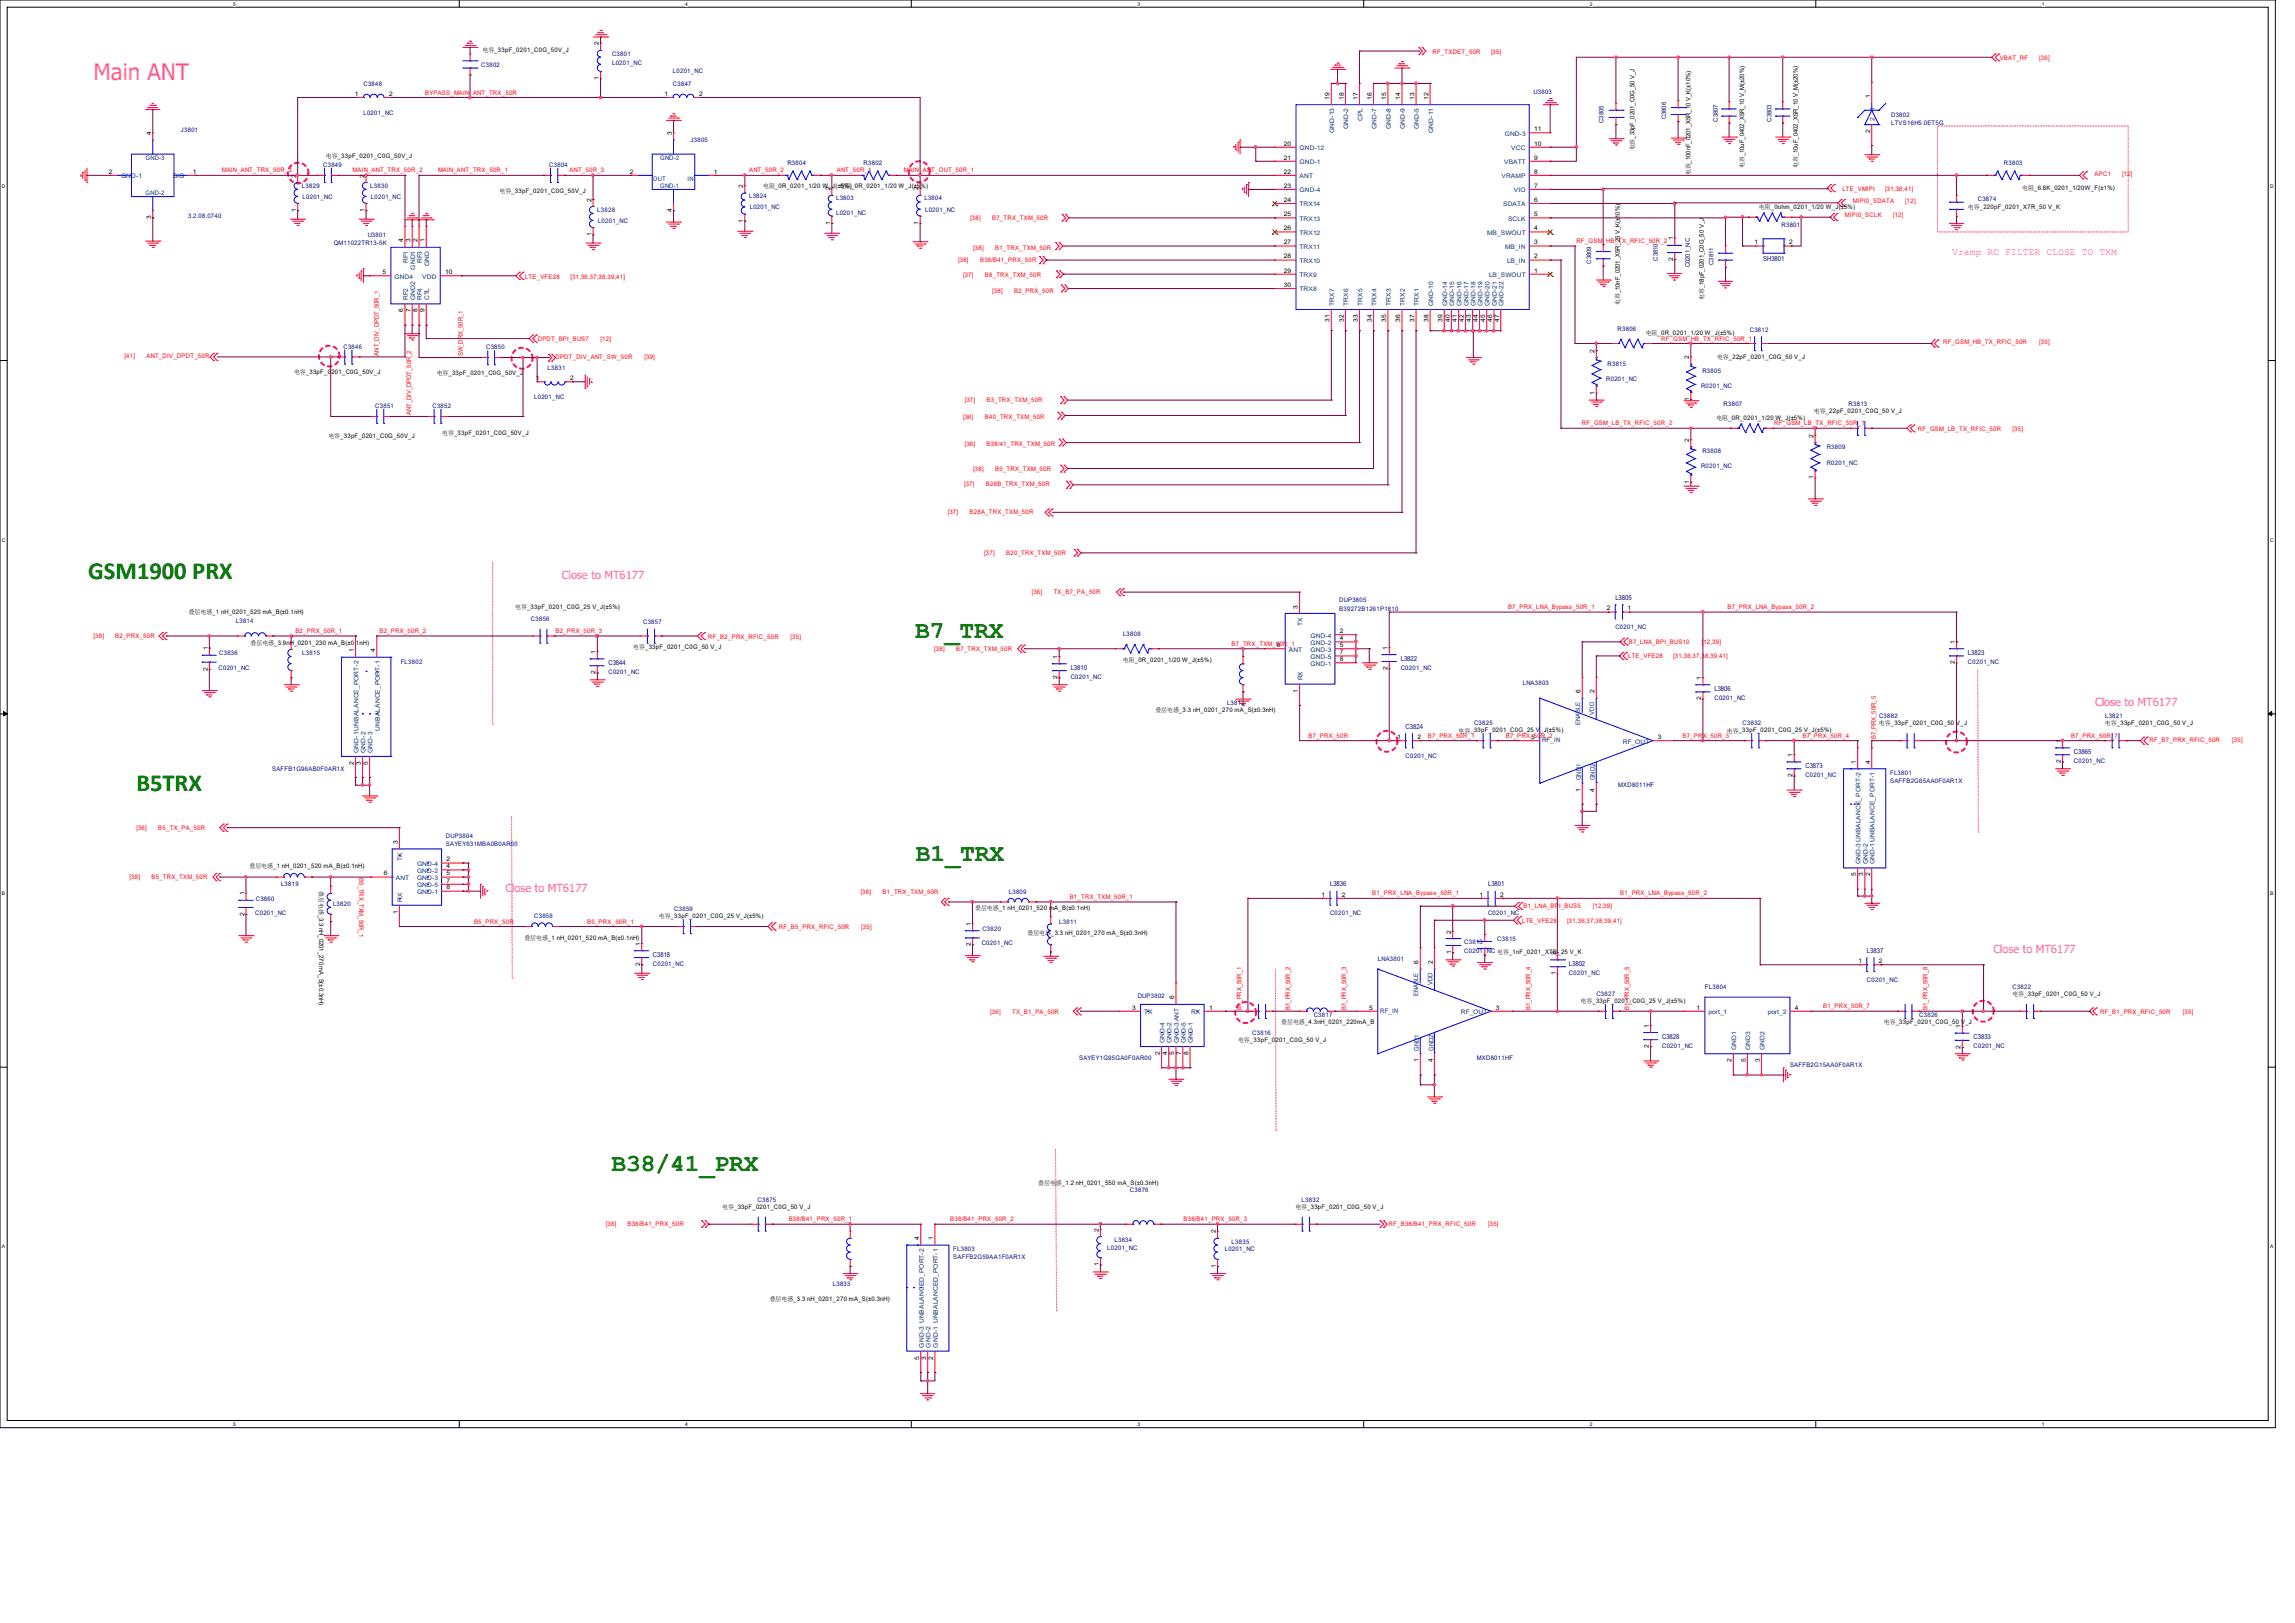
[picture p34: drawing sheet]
<svg xmlns="http://www.w3.org/2000/svg" width="297mm" height="210mm" viewBox="0 0 297 210" stroke-linecap="round" stroke-linejoin="round" font-family="sans-serif">
<defs><g id="words">
<g font-size="3.2" fill="#008000">
<text x="11.4" y="74.9">GSM1900 PRX</text>
<text x="118.4" y="82.5">B7_TRX</text>
<text x="17.7" y="102.4">B5TRX</text>
<text x="118.5" y="111.4">B1_TRX</text>
<text x="79.1" y="151.5">B38/41_PRX</text>
</g>
<text font-size="2.9" fill="#f0f" x="12.1" y="10.3">Main ANT</text>
<g font-size="1.4" fill="#f0f">
<text x="72.7" y="74.9">Close to MT6177</text>
<text x="271.1" y="91.4">Close to MT6177</text>
<text x="65.4" y="115.5">Close to MT6177</text>
<text x="258" y="123.3">Close to MT6177</text>
</g>
<text font-size="1.3" fill="#f0f" x="252.6" y="33">Vramp RC FILTER CLOSE TO TXM</text>
<g font-size=".9" fill="#000080">
<text x="228.2" y="33.8">SH3801</text>
<text x="209.1" y="77.6">L3805</text>
<text x="78.7" y="86.1">C3844</text>
<text x="138.6" y="86.7">L3810</text>
<text x="181.3" y="85.5">L3822</text>
<text x="221.9" y="89.4">L3806</text>
<text x="254.7" y="84.8">L3823</text>
<text x="181.9" y="94.3">C3824</text>
<text x="233.6" y="99.4">C3873</text>
<text x="268.4" y="97.6">C3865</text>
<text x="172.1" y="114.7">L3836</text>
<text x="192.6" y="114.7">L3801</text>
<text x="84.5" y="123.8">C3818</text>
<text x="203" y="125">L3802</text>
<text x="241.6" y="123.3">L3837</text>
<text x="215.1" y="134.4">C3828</text>
<text x="255.4" y="134.5">C3833</text>
</g>
<g font-size=".8">
<text x="77.5" y="5.9" transform="rotate(-90 77.5 5.9)">2</text>
<text x="62.4" y="6.7">电容_33pF_0201_C0G_50V_J</text>
<text x="77.5" y="10.4" transform="rotate(-90 77.5 10.4)">1</text>
<text x="19.6" y="17.5" transform="rotate(-90 19.6 17.5)">4</text>
<text x="45.9" y="12.4">1</text>
<text x="50.4" y="12.4">2</text>
<text x="86" y="12.4">1</text>
<text x="86.9" y="17.5" transform="rotate(-90 86.9 17.5)">3</text>
<text x="90.5" y="12.4">2</text>
<text x="172.1" y="12.9" transform="rotate(-90 172.1 12.9)">19</text>
<text x="173.9" y="12.9" transform="rotate(-90 173.9 12.9)">18</text>
<text x="175.7" y="12.9" transform="rotate(-90 175.7 12.9)">17</text>
<text x="177.5" y="12.9" transform="rotate(-90 177.5 12.9)">16</text>
<text x="179.4" y="12.9" transform="rotate(-90 179.4 12.9)">15</text>
<text x="181.2" y="12.9" transform="rotate(-90 181.2 12.9)">14</text>
<text x="183" y="12.9" transform="rotate(-90 183 12.9)">13</text>
<text x="184.9" y="12.9" transform="rotate(-90 184.9 12.9)">12</text>
<text x="198.5" y="17">11</text>
<text x="242" y="17.2" transform="rotate(-90 242 17.2)">2</text>
<text x="242" y="12.7" transform="rotate(-90 242 12.7)">1</text>
<text x="14.1" y="22.5">2</text>
<text x="25" y="22.5">1</text>
<text x="38.3" y="23" transform="rotate(-90 38.3 23)">2</text>
<text x="42.2" y="20.4">电容_33pF_0201_C0G_50V_J</text>
<text x="47.2" y="23" transform="rotate(-90 47.2 23)">2</text>
<text x="81.5" y="22.5">2</text>
<text x="92.4" y="22.5">1</text>
<text x="166.2" y="18.8">20</text>
<text x="166.2" y="20.7">21</text>
<text x="166.2" y="22.5">22</text>
<text x="198.5" y="22.5">8</text>
<text x="198.5" y="20.7">9</text>
<text x="198.5" y="18.8">10</text>
<text x="211.5" y="19.5" transform="rotate(-90 211.5 19.5)">电容_33pF_0201_C0G_50 V_J</text>
<text x="218.8" y="22.7" transform="rotate(-90 218.8 22.7)">电容_100nF_0201_X5R_10 V_K(±10%)</text>
<text x="225.7" y="21.8" transform="rotate(-90 225.7 21.8)">电容_10uF_0402_X5R_10 V_M(±20%)</text>
<text x="232.7" y="21.8" transform="rotate(-90 232.7 21.8)">电容_10uF_0402_X5R_10 V_M(±20%)</text>
<text x="19.6" y="28.4" transform="rotate(-90 19.6 28.4)">3</text>
<text x="38.3" y="27.4" transform="rotate(-90 38.3 27.4)">1</text>
<text x="47.2" y="27.4" transform="rotate(-90 47.2 27.4)">1</text>
<text x="64.6" y="24.9">电容_33pF_0201_C0G_50V_J</text>
<text x="76.5" y="26.1" transform="rotate(-90 76.5 26.1)">2</text>
<text x="86.9" y="27.4" transform="rotate(-90 86.9 27.4)">4</text>
<text x="96.2" y="28.8" transform="rotate(-90 96.2 28.8)">1</text>
<text x="96.2" y="24.3" transform="rotate(-90 96.2 24.3)">2</text>
<text x="98.8" y="24.3">电阻_0R_0201_1/20 W_J(±5%)</text>
<text x="107.4" y="29.1" transform="rotate(-90 107.4 29.1)">1</text>
<text x="107.4" y="24.6" transform="rotate(-90 107.4 24.6)">2</text>
<text x="108.6" y="24.3">电阻_0R_0201_1/20 W_J(±5%)</text>
<text x="118.9" y="29.1" transform="rotate(-90 118.9 29.1)">1</text>
<text x="118.9" y="24.6" transform="rotate(-90 118.9 24.6)">2</text>
<text x="166.2" y="24.3">23</text>
<text x="166.2" y="26.1">24</text>
<text x="166.2" y="28">25</text>
<text x="166.2" y="29.8">26</text>
<text x="198.5" y="29.8">4</text>
<text x="198.5" y="28">5</text>
<text x="198.5" y="26.1">6</text>
<text x="198.5" y="24.3">7</text>
<text x="227.6" y="27.1">电阻_0ohm_0201_1/20 W_J(±5%)</text>
<text x="254.7" y="27.1">电容_220pF_0201_X7R_50 V_K</text>
<text x="261.7" y="24.6">电阻_6.8K_0201_1/20W_F(±1%)</text>
<text x="49.5" y="35.5">5</text>
<text x="52.2" y="31.4" transform="rotate(-90 52.2 31.4)">4</text>
<text x="53.1" y="31.4" transform="rotate(-90 53.1 31.4)">3</text>
<text x="54" y="31.4" transform="rotate(-90 54 31.4)">2</text>
<text x="54.9" y="31.4" transform="rotate(-90 54.9 31.4)">1</text>
<text x="57.6" y="35.5">10</text>
<text x="76.5" y="30.6" transform="rotate(-90 76.5 30.6)">1</text>
<text x="166.2" y="31.6">27</text>
<text x="166.2" y="33.4">28</text>
<text x="166.2" y="35.3">29</text>
<text x="198.5" y="35.3">1</text>
<text x="198.5" y="33.4">2</text>
<text x="198.5" y="31.6">3</text>
<text x="216.5" y="33.8" transform="rotate(-90 216.5 33.8)">2</text>
<text x="216.5" y="31.1" transform="rotate(-90 216.5 31.1)">1</text>
<text x="227.1" y="31.6">1</text>
<text x="231.5" y="31.6">2</text>
<text x="52.2" y="40.4" transform="rotate(-90 52.2 40.4)">6</text>
<text x="53.1" y="40.4" transform="rotate(-90 53.1 40.4)">7</text>
<text x="54" y="40.4" transform="rotate(-90 54 40.4)">8</text>
<text x="54.9" y="40.4" transform="rotate(-90 54.9 40.4)">9</text>
<text x="166.2" y="37.1">30</text>
<text x="172.1" y="41.6" transform="rotate(-90 172.1 41.6)">31</text>
<text x="173.9" y="41.6" transform="rotate(-90 173.9 41.6)">32</text>
<text x="175.7" y="41.6" transform="rotate(-90 175.7 41.6)">33</text>
<text x="177.5" y="41.6" transform="rotate(-90 177.5 41.6)">34</text>
<text x="179.4" y="41.6" transform="rotate(-90 179.4 41.6)">35</text>
<text x="181.2" y="41.6" transform="rotate(-90 181.2 41.6)">36</text>
<text x="183" y="41.6" transform="rotate(-90 183 41.6)">37</text>
<text x="184.9" y="41.6" transform="rotate(-90 184.9 41.6)">38</text>
<text x="186.7" y="41.6" transform="rotate(-90 186.7 41.6)">39</text>
<text x="187.6" y="41.6" transform="rotate(-90 187.6 41.6)">40</text>
<text x="188.5" y="41.6" transform="rotate(-90 188.5 41.6)">41</text>
<text x="189.4" y="41.6" transform="rotate(-90 189.4 41.6)">42</text>
<text x="190.4" y="41.6" transform="rotate(-90 190.4 41.6)">43</text>
<text x="191.3" y="41.6" transform="rotate(-90 191.3 41.6)">44</text>
<text x="192.2" y="41.6" transform="rotate(-90 192.2 41.6)">45</text>
<text x="193.1" y="41.6" transform="rotate(-90 193.1 41.6)">46</text>
<text x="194" y="41.6" transform="rotate(-90 194 41.6)">47</text>
<text x="209.6" y="39.5" transform="rotate(-90 209.6 39.5)">电容_10nF_0201_X5R_25 V_K(±10%)</text>
<text x="220.5" y="38.8" transform="rotate(-90 220.5 38.8)">电容_18pF_0201_C0G_50 V_J</text>
<text x="206.4" y="45.6" transform="rotate(-90 206.4 45.6)">2</text>
<text x="213" y="43.4">电阻_0R_0201_1/20 W_J(±5%)</text>
<text x="218.6" y="46.5" transform="rotate(-90 218.6 46.5)">2</text>
<text x="222.2" y="46.5">电容_22pF_0201_C0G_50 V_J</text>
<text x="38.1" y="48.4">电容_33pF_0201_C0G_50V_J</text>
<text x="56.5" y="48.5">电容_33pF_0201_C0G_50V_J</text>
<text x="69.3" y="49.2">1</text>
<text x="73.8" y="49.2">2</text>
<text x="206.4" y="51.1" transform="rotate(-90 206.4 51.1)">1</text>
<text x="218.6" y="51.9" transform="rotate(-90 218.6 51.9)">1</text>
<text x="234.7" y="53.5">电容_22pF_0201_C0G_50 V_J</text>
<text x="42.5" y="56.7">电容_33pF_0201_C0G_50V_J</text>
<text x="57.2" y="56.3">电容_33pF_0201_C0G_50V_J</text>
<text x="218.6" y="57.2" transform="rotate(-90 218.6 57.2)">2</text>
<text x="222.1" y="54.4">电阻_0R_0201_1/20 W_J(±5%)</text>
<text x="234.7" y="56.6" transform="rotate(-90 234.7 56.6)">2</text>
<text x="218.6" y="62.6" transform="rotate(-90 218.6 62.6)">1</text>
<text x="234.7" y="62" transform="rotate(-90 234.7 62)">1</text>
<text x="24.4" y="79.4">叠层电感_1 nH_0201_520 mA_B(±0.1nH)</text>
<text x="32.4" y="83.4">叠层电感_3.9nH_0201_230 mA_B(±0.1nH)</text>
<text x="66.7" y="78.9">电容_33pF_0201_C0G_25 V_J(±5%)</text>
<text x="82" y="84">电容_33pF_0201_C0G_50 V_J</text>
<text x="165.2" y="83.7">6</text>
<text x="168" y="78.7" transform="rotate(-90 168 78.7)">3</text>
<text x="173.4" y="81.9">2</text>
<text x="173.4" y="82.8">4</text>
<text x="173.4" y="83.7">5</text>
<text x="207.9" y="79">2</text>
<text x="210.6" y="79">1</text>
<text x="253" y="83.3" transform="rotate(-90 253 83.3)">1</text>
<text x="26.9" y="86.8" transform="rotate(-90 26.9 86.8)">2</text>
<text x="26.9" y="84.2" transform="rotate(-90 26.9 84.2)">1</text>
<text x="45.8" y="84.4" transform="rotate(-90 45.8 84.4)">1</text>
<text x="48.6" y="84.4" transform="rotate(-90 48.6 84.4)">4</text>
<text x="77.1" y="87.3" transform="rotate(-90 77.1 87.3)">2</text>
<text x="77.1" y="84.6" transform="rotate(-90 77.1 84.6)">1</text>
<text x="136.9" y="87.9" transform="rotate(-90 136.9 87.9)">2</text>
<text x="136.9" y="85.3" transform="rotate(-90 136.9 85.3)">1</text>
<text x="145.3" y="85.7">电阻_0R_0201_1/20 W_J(±5%)</text>
<text x="168" y="89.6" transform="rotate(-90 168 89.6)">1</text>
<text x="173.4" y="84.7">7</text>
<text x="173.4" y="85.6">8</text>
<text x="179.6" y="86.7" transform="rotate(-90 179.6 86.7)">2</text>
<text x="179.6" y="84.1" transform="rotate(-90 179.6 84.1)">1</text>
<text x="204.5" y="89.7" transform="rotate(-90 204.5 89.7)">6</text>
<text x="206.4" y="89.7" transform="rotate(-90 206.4 89.7)">2</text>
<text x="220.2" y="88" transform="rotate(-90 220.2 88)">1</text>
<text x="253" y="86" transform="rotate(-90 253 86)">2</text>
<text x="149.5" y="92.1">叠层电感_3.3 nH_0201_270 mA_S(±0.3nH)</text>
<text x="180.8" y="95.6">1</text>
<text x="183.4" y="95.6">2</text>
<text x="188.8" y="94.8">电容_33pF_0201_C0G_25 V_J(±5%)</text>
<text x="198.2" y="95.6">5</text>
<text x="214.6" y="95.6">3</text>
<text x="220.2" y="90.6" transform="rotate(-90 220.2 90.6)">2</text>
<text x="223.5" y="94.8">电容_33pF_0201_C0G_25 V_J(±5%)</text>
<text x="243.2" y="93.9">电容_33pF_0201_C0G_50 V_J</text>
<text x="272.4" y="93.9">电容_33pF_0201_C0G_50 V_J</text>
<text x="45.8" y="99" transform="rotate(-90 45.8 99)">2</text>
<text x="46.7" y="99" transform="rotate(-90 46.7 99)">3</text>
<text x="47.6" y="99" transform="rotate(-90 47.6 99)">5</text>
<text x="232" y="100.6" transform="rotate(-90 232 100.6)">2</text>
<text x="232" y="98" transform="rotate(-90 232 98)">1</text>
<text x="240.2" y="98.9" transform="rotate(-90 240.2 98.9)">1</text>
<text x="242" y="98.9" transform="rotate(-90 242 98.9)">4</text>
<text x="266.7" y="98.8" transform="rotate(-90 266.7 98.8)">2</text>
<text x="266.7" y="96.1" transform="rotate(-90 266.7 96.1)">1</text>
<text x="204.5" y="102.4" transform="rotate(-90 204.5 102.4)">1</text>
<text x="206.4" y="102.4" transform="rotate(-90 206.4 102.4)">4</text>
<text x="32.3" y="112.4">叠层电感_1 nH_0201_520 mA_B(±0.1nH)</text>
<text x="49.7" y="113.3">6</text>
<text x="51.5" y="109.2" transform="rotate(-90 51.5 109.2)">3</text>
<text x="57.8" y="111.5">2</text>
<text x="57.8" y="112.3">4</text>
<text x="57.8" y="113.3">5</text>
<text x="240.2" y="113.4" transform="rotate(-90 240.2 113.4)">5</text>
<text x="241.1" y="113.4" transform="rotate(-90 241.1 113.4)">3</text>
<text x="242" y="113.4" transform="rotate(-90 242 113.4)">2</text>
<text x="31.6" y="118.5" transform="rotate(-90 31.6 118.5)">2</text>
<text x="31.6" y="115.9" transform="rotate(-90 31.6 115.9)">1</text>
<text x="41.3" y="115.3" transform="rotate(90 41.3 115.3)">叠层电感_3.3 nH_0201_270 mA_S(±0.3nH)</text>
<text x="51.5" y="118.2" transform="rotate(-90 51.5 118.2)">1</text>
<text x="57.8" y="114.2">7</text>
<text x="57.8" y="115.1">8</text>
<text x="85.3" y="118.8">电容_33pF_0201_C0G_25 V_J(±5%)</text>
<text x="125.6" y="119.8" transform="rotate(-90 125.6 119.8)">1</text>
<text x="126.2" y="117.8">叠层电感_1 nH_0201_520 mA_B(±0.1nH)</text>
<text x="171" y="116">1</text>
<text x="173.7" y="116">2</text>
<text x="191.5" y="116">1</text>
<text x="194.1" y="116">2</text>
<text x="67.9" y="121.6">叠层电感_1 nH_0201_520 mA_B(±0.1nH)</text>
<text x="82.8" y="125" transform="rotate(-90 82.8 125)">2</text>
<text x="82.8" y="122.4" transform="rotate(-90 82.8 122.4)">1</text>
<text x="125.6" y="122.5" transform="rotate(-90 125.6 122.5)">2</text>
<text x="133" y="120.9">叠层电感_3.3 nH_0201_270 mA_S(±0.3nH)</text>
<text x="183.6" y="124.8" transform="rotate(-90 183.6 124.8)">6</text>
<text x="185.4" y="124.8" transform="rotate(-90 185.4 124.8)">2</text>
<text x="187.8" y="123.4" transform="rotate(-90 187.8 123.4)">1</text>
<text x="187.8" y="120.8" transform="rotate(-90 187.8 120.8)">2</text>
<text x="201.3" y="123.6" transform="rotate(-90 201.3 123.6)">2</text>
<text x="240.5" y="124.6">1</text>
<text x="243.2" y="124.6">2</text>
<text x="146.5" y="130.6">3</text>
<text x="152" y="129.3" transform="rotate(-90 152 129.3)">6</text>
<text x="156.5" y="130.6">1</text>
<text x="177.2" y="130.6">5</text>
<text x="193.6" y="130.6">3</text>
<text x="201.3" y="126.2" transform="rotate(-90 201.3 126.2)">1</text>
<text x="204.6" y="129.8">电容_33pF_0201_C0G_25 V_J(±5%)</text>
<text x="219.5" y="130.6">1</text>
<text x="232.3" y="130.6">4</text>
<text x="260.4" y="128.9">电容_33pF_0201_C0G_50 V_J</text>
<text x="150.1" y="136.5" transform="rotate(-90 150.1 136.5)">2</text>
<text x="151" y="136.5" transform="rotate(-90 151 136.5)">4</text>
<text x="152" y="136.5" transform="rotate(-90 152 136.5)">5</text>
<text x="152.9" y="136.5" transform="rotate(-90 152.9 136.5)">7</text>
<text x="153.8" y="136.5" transform="rotate(-90 153.8 136.5)">8</text>
<text x="160.2" y="134.8">电容_33pF_0201_C0G_50 V_J</text>
<text x="165.8" y="132.5">叠层电感_4.3nH_0201_220mA_B</text>
<text x="183.6" y="137.5" transform="rotate(-90 183.6 137.5)">1</text>
<text x="185.4" y="137.5" transform="rotate(-90 185.4 137.5)">4</text>
<text x="213.4" y="135.6" transform="rotate(-90 213.4 135.6)">2</text>
<text x="213.4" y="133" transform="rotate(-90 213.4 133)">1</text>
<text x="224.1" y="137.5" transform="rotate(-90 224.1 137.5)">2</text>
<text x="225.9" y="137.5" transform="rotate(-90 225.9 137.5)">5</text>
<text x="227.7" y="137.5" transform="rotate(-90 227.7 137.5)">3</text>
<text x="243.8" y="132.5">电容_33pF_0201_C0G_50 V_J</text>
<text x="253.7" y="135.7" transform="rotate(-90 253.7 135.7)">2</text>
<text x="253.7" y="133.1" transform="rotate(-90 253.7 133.1)">1</text>
<text x="134.4" y="153.3">叠层电感_1.2 nH_0201_550 mA_S(±0.3nH)</text>
<text x="93.5" y="156.5">电容_33pF_0201_C0G_50 V_J</text>
<text x="119" y="160.5" transform="rotate(-90 119 160.5)">4</text>
<text x="120.8" y="160.5" transform="rotate(-90 120.8 160.5)">1</text>
<text x="142.2" y="159.4" transform="rotate(-90 142.2 159.4)">2</text>
<text x="157.3" y="159.6" transform="rotate(-90 157.3 159.6)">2</text>
<text x="167.6" y="156.4">电容_33pF_0201_C0G_50 V_J</text>
<text x="142.2" y="163.9" transform="rotate(-90 142.2 163.9)">1</text>
<text x="157.3" y="164.1" transform="rotate(-90 157.3 164.1)">1</text>
<text x="99.6" y="168.3">叠层电感_3.3 nH_0201_270 mA_S(±0.3nH)</text>
<text x="119" y="175.9" transform="rotate(-90 119 175.9)">5</text>
<text x="119.8" y="175.9" transform="rotate(-90 119.8 175.9)">3</text>
<text x="120.8" y="175.9" transform="rotate(-90 120.8 175.9)">2</text>
</g>
<g font-size=".8" fill="#000080">
<text x="47" y="11.1">C3848</text>
<text x="62.3" y="8.6">C3802</text>
<text x="79.2" y="7.3">C3801</text>
<text x="79.2" y="8.4">L0201_NC</text>
<text x="87.1" y="11.1">C3847</text>
<text x="87.1" y="9.5">L0201_NC</text>
<text x="23.4" y="17.1">J3801</text>
<text x="47" y="14.9">L0201_NC</text>
<text x="198.5" y="12.1">U3803</text>
<text x="207.5" y="15.9" transform="rotate(-90 207.5 15.9)">C3805</text>
<text x="215.6" y="15.5" transform="rotate(-90 215.6 15.5)">C3806</text>
<text x="222.3" y="15.7" transform="rotate(-90 222.3 15.7)">C3807</text>
<text x="229.3" y="15.7" transform="rotate(-90 229.3 15.7)">C3803</text>
<text x="244.7" y="15.2">D3802</text>
<text x="244.7" y="16.2">LTVS16H5.0ET5G</text>
<text x="41.8" y="21.6">C3849</text>
<text x="71.1" y="21.6">C3804</text>
<text x="89.4" y="18.3">J3805</text>
<text x="101.9" y="21.3">R3804</text>
<text x="111.8" y="21.3">R3802</text>
<text x="259.3" y="21.3">R3803</text>
<text x="24.3" y="28.2">3.2.08.0740</text>
<text x="39.1" y="24.3">L3829</text>
<text x="39.2" y="25.7">L0201_NC</text>
<text x="47.9" y="24.3">L3830</text>
<text x="48" y="25.7">L0201_NC</text>
<text x="77.3" y="27.4">L3828</text>
<text x="77.4" y="28.9">L0201_NC</text>
<text x="96.9" y="25.7">L3824</text>
<text x="97" y="27.1">L0201_NC</text>
<text x="108.2" y="25.9">L3803</text>
<text x="108.2" y="27.9">L0201_NC</text>
<text x="119.6" y="25.9">L3804</text>
<text x="119.7" y="27.4">L0201_NC</text>
<text x="230.6" y="29.4">R3801</text>
<text x="256" y="26">C3874</text>
<text x="43.2" y="31.7">QM11022TR13-5K</text>
<text x="47.6" y="30.6">U3801</text>
<text x="205.9" y="34.1" transform="rotate(-90 205.9 34.1)">C3809</text>
<text x="214.5" y="33.7" transform="rotate(-90 214.5 33.7)">C3810</text>
<text x="218.7" y="34.6" transform="rotate(-90 218.7 34.6)">C0201_NC</text>
<text x="221.8" y="34.3" transform="rotate(-90 221.8 34.3)">C3811</text>
<text x="44.5" y="45.1">C3846</text>
<text x="62.9" y="45.2">C3850</text>
<text x="70.9" y="47.9">L3831</text>
<text x="208" y="47.4">R3815</text>
<text x="209.3" y="42.8">R3806</text>
<text x="226.5" y="43">C3812</text>
<text x="48.6" y="52.8">C3851</text>
<text x="56" y="52.8">C3852</text>
<text x="69.1" y="51.6">L0201_NC</text>
<text x="207.9" y="49.3">R0201_NC</text>
<text x="220.1" y="50.2">R0201_NC</text>
<text x="220.3" y="48.2">R3805</text>
<text x="223.1" y="52.5">R3807</text>
<text x="239.2" y="52.5">R3813</text>
<text x="220.3" y="58.6">R3808</text>
<text x="236.4" y="58">R3809</text>
<text x="220.1" y="60.6">R0201_NC</text>
<text x="236.4" y="60.1">R0201_NC</text>
<text x="173.3" y="77.9">DUP3805</text>
<text x="30.5" y="80.6">L3814</text>
<text x="68.7" y="80.3">C3856</text>
<text x="83.2" y="80.7">C3857</text>
<text x="145.3" y="82.3">L3808</text>
<text x="173.3" y="79">B39272B1261P1810</text>
<text x="209.1" y="81.4">C0201_NC</text>
<text x="28.3" y="86.7">C0201_NC</text>
<text x="28.4" y="84.8">C3836</text>
<text x="39.1" y="84.8">L3815</text>
<text x="51.9" y="85.9">FL3802</text>
<text x="78.7" y="87.2">C0201_NC</text>
<text x="138.6" y="87.8">C0201_NC</text>
<text x="181.3" y="86.7">C0201_NC</text>
<text x="197.1" y="88.6">LNA3803</text>
<text x="254.7" y="85.9">C0201_NC</text>
<text x="158.8" y="91.2">L3812</text>
<text x="190.8" y="93.8">C3825</text>
<text x="221.9" y="90.6">C0201_NC</text>
<text x="225.5" y="93.8">C3832</text>
<text x="243.2" y="93">C3882</text>
<text x="272.4" y="93">L3821</text>
<text x="35.2" y="99.8">SAFFB1G96AB0F0AR1X</text>
<text x="181.9" y="98.1">C0201_NC</text>
<text x="209.4" y="101.8">MXD8011HF</text>
<text x="233.6" y="100.5">C0201_NC</text>
<text x="244.6" y="100.2">FL3801</text>
<text x="244.6" y="101.3">SAFFB2G65AA0F0AR1X</text>
<text x="268.4" y="98.7">C0201_NC</text>
<text x="57.7" y="108.4">DUP3804</text>
<text x="57.7" y="109.5">SAYEY831MBA0B0AR00</text>
<text x="33" y="118.4">C0201_NC</text>
<text x="33.1" y="116.5">C3860</text>
<text x="36.4" y="114.6">L3819</text>
<text x="43.1" y="117.3">L3820</text>
<text x="69.1" y="118.8">C3858</text>
<text x="87.3" y="117.9">C3859</text>
<text x="130.6" y="115.7">L3809</text>
<text x="137.1" y="119.5">L3811</text>
<text x="172.1" y="118.4">C0201_NC</text>
<text x="192.6" y="118.4">C0201_NC</text>
<text x="84.5" y="125">C0201_NC</text>
<text x="127" y="122.3">C0201_NC</text>
<text x="127.1" y="120.5">C3820</text>
<text x="178.3" y="124.3">LNA3801</text>
<text x="189.5" y="122.2">C3813</text>
<text x="189.5" y="123.3">C0201_NC 电容_1nF_0201_X7R_25 V_K</text>
<text x="193.8" y="121.7">C3815</text>
<text x="147.2" y="129.2">DUP3802</text>
<text x="170" y="131.6">C3817</text>
<text x="203" y="126.1">C0201_NC</text>
<text x="206.6" y="128.9">C3827</text>
<text x="220.7" y="128">FL3804</text>
<text x="241.6" y="127">C0201_NC</text>
<text x="248.4" y="131.6">C3826</text>
<text x="260.4" y="128">C3822</text>
<text x="139.7" y="137.1">SAYEY1G95GA0F0AR00</text>
<text x="162.1" y="133.9">C3816</text>
<text x="191.1" y="137.1">MXD8011HF</text>
<text x="215.1" y="135.5">C0201_NC</text>
<text x="255.4" y="135.6">C0201_NC</text>
<text x="231.7" y="138">SAFFB2G15AA0F0AR1X</text>
<text x="98" y="155.6">C3875</text>
<text x="146.2" y="154.3">C3876</text>
<text x="168.5" y="155.6">L3832</text>
<text x="123.4" y="161.9">FL3803</text>
<text x="143.3" y="161.7">L0201_NC</text>
<text x="144.2" y="160.8">L3834</text>
<text x="158.5" y="161.9">L0201_NC</text>
<text x="159.4" y="161">L3835</text>
<text x="107.8" y="166.4">L3833</text>
<text x="123.4" y="163">SAFFB2G59AA1F0AR1X</text>
</g>
<g font-size=".8" fill="#f00">
<text x="185.4" y="7">RF_TXDET_50R</text>
<text x="193" y="7">[35]</text>
<text x="258.8" y="7.7">VBAT_RF</text>
<text x="263.9" y="7.7">[36]</text>
<text x="55" y="12.2">BYPASS_MAIN_ANT_TRX_50R</text>
<text x="28.7" y="22.3">MAIN_ANT_TRX_50R_3</text>
<text x="45.6" y="22.3">MAIN_ANT_TRX_50R_2</text>
<text x="56.7" y="22.3">MAIN_ANT_TRX_50R_1</text>
<text x="73.7" y="22.3">ANT_50R_3</text>
<text x="96.9" y="22.3">ANT_50R_2</text>
<text x="108.3" y="22.3">ANT_50R_1</text>
<text x="117" y="22.3">MAIN_ANT_OUT_50R_1</text>
<text x="271.1" y="22.7">APC1</text>
<text x="274.6" y="22.7">[12]</text>
<text x="125.6" y="28.4">[38]</text>
<text x="128.4" y="28.4">B7_TRX_TXM_50R</text>
<text x="238.4" y="24.7">LTE_VMIPI</text>
<text x="238.8" y="28.1">MIPI0_SCLK</text>
<text x="239.8" y="26.3">MIPI0_SDATA</text>
<text x="244" y="24.7">[31,36,41]</text>
<text x="245" y="28.1">[12]</text>
<text x="246.6" y="26.3">[12]</text>
<text x="124" y="33.9">[38]</text>
<text x="124.6" y="35.8">[37]</text>
<text x="125.9" y="32.3">[38]</text>
<text x="126.8" y="33.9">B38/B41_PRX_50R</text>
<text x="127.5" y="35.8">B8_TRX_TXM_50R</text>
<text x="128.8" y="32.3">B1_TRX_TXM_50R</text>
<text x="204" y="31.5">RF_GSM_HB_TX_RFIC_50R_2</text>
<text x="67.9" y="36.1">LTE_VFE28</text>
<text x="73.8" y="36.1">[31,36,37,38,39,41]</text>
<text x="128.4" y="37.9">[38]</text>
<text x="131.2" y="37.9">B2_PRX_50R</text>
<text x="16.1" y="46.3">[41]</text>
<text x="19" y="46.3">ANT_DIV_DPDT_50R</text>
<text x="49" y="46" transform="rotate(-90 49 46)">ANT_DIV_DPDT_50R_1</text>
<text x="59.9" y="46.1" transform="rotate(-90 59.9 46.1)">SW_DRX_50R_1</text>
<text x="69.6" y="44.1">DPDT_BPI_BUS7</text>
<text x="71.9" y="46.5">DPDT_DIV_ANT_SW_50R</text>
<text x="77.7" y="44.1">[12]</text>
<text x="83.4" y="46.5">[39]</text>
<text x="215" y="44.1">RF_GSM_HB_TX_RFIC_50R_1</text>
<text x="251.5" y="44.6">RF_GSM_HB_TX_RFIC_50R</text>
<text x="263.9" y="44.6">[35]</text>
<text x="53.2" y="53.7" transform="rotate(-90 53.2 53.7)">ANT_DIV_DPDT_50R_2</text>
<text x="124.8" y="52.1">[37]</text>
<text x="127.7" y="52.1">B3_TRX_TXM_50R</text>
<text x="124.6" y="54.2">[36]</text>
<text x="124.8" y="57.7">[36]</text>
<text x="127.5" y="54.2">B40_TRX_TXM_50R</text>
<text x="127.7" y="57.7">B38/41_TRX_TXM_50R</text>
<text x="204.7" y="55">RF_GSM_LB_TX_RFIC_50R_2</text>
<text x="229.6" y="55">RF_GSM_LB_TX_RFIC_50R_1</text>
<text x="248.2" y="55.8">RF_GSM_LB_TX_RFIC_50R</text>
<text x="260.5" y="55.8">[35]</text>
<text x="124.8" y="62.9">[37]</text>
<text x="125.9" y="61">[38]</text>
<text x="127.6" y="62.9">B28B_TRX_TXM_50R</text>
<text x="128.8" y="61">B5_TRX_TXM_50R</text>
<text x="122.6" y="66.5">[37]</text>
<text x="125.5" y="66.5">B28A_TRX_TXM_50R</text>
<text x="127.4" y="71.8">[37]</text>
<text x="130.2" y="71.8">B20_TRX_TXM_50R</text>
<text x="133.5" y="76.9">[36]</text>
<text x="136.4" y="76.9">TX_B7_PA_50R</text>
<text x="12.1" y="82.5">[38]</text>
<text x="14.9" y="82.5">B2_PRX_50R</text>
<text x="38.2" y="81.9">B2_PRX_50R_1</text>
<text x="49.1" y="81.9">B2_PRX_50R_2</text>
<text x="71.9" y="81.9">B2_PRX_50R_3</text>
<text x="91.7" y="82.6">RF_B2_PRX_RFIC_50R</text>
<text x="102.3" y="82.6">[35]</text>
<text x="159.4" y="83.6">B7_TRX_TXM_50R_1</text>
<text x="195.2" y="78.8">B7_PRX_LNA_Bypass_50R_1</text>
<text x="210.8" y="83.4">B7_LNA_BPI_BUS10</text>
<text x="220.2" y="83.4">[12,39]</text>
<text x="223.6" y="78.8">B7_PRX_LNA_Bypass_50R_2</text>
<text x="120.9" y="84.2">[38]</text>
<text x="123.7" y="84.2">B7_TRX_TXM_50R</text>
<text x="210.7" y="85.2">LTE_VFE28</text>
<text x="216.5" y="85.2">[31,36,37,38,39,41]</text>
<text x="169.3" y="95.5">B7_PRX_50R</text>
<text x="184.8" y="95.5">B7_PRX_50R_1</text>
<text x="194.9" y="95.5">B7_PRX_50R_2</text>
<text x="217.7" y="95.5">B7_PRX_50R_3</text>
<text x="233.3" y="95.5">B7_PRX_50R_4</text>
<text x="242.8" y="95.7" transform="rotate(-90 242.8 95.7)">B7_PRX_50R_5</text>
<text x="268" y="95.5">B7_PRX_50R_7</text>
<text x="278.2" y="96.1">RF_B7_PRX_RFIC_50R</text>
<text x="288.9" y="96.1">[35]</text>
<text x="17.7" y="107.4">[36]</text>
<text x="20.5" y="107.4">B5_TX_PA_50R</text>
<text x="16.8" y="113.8">[38]</text>
<text x="19.6" y="113.8">B5_TRX_TXM_50R</text>
<text x="46.5" y="113.7" transform="rotate(90 46.5 113.7)">B5_TRX_TXM_50R_1</text>
<text x="61.3" y="119.5">B5_PRX_50R</text>
<text x="76" y="119.5">B5_PRX_50R_1</text>
<text x="111.4" y="115.7">[38]</text>
<text x="114.2" y="115.7">B1_TRX_TXM_50R</text>
<text x="138.4" y="116.3">B1_TRX_TXM_50R_1</text>
<text x="177.6" y="115.9">B1_PRX_LNA_Bypass_50R_1</text>
<text x="197" y="119.4">LTE_VFE28</text>
<text x="197.2" y="117.6">B1_LNA_BPI_BUS5</text>
<text x="202.8" y="119.4">[31,36,37,38,39,41]</text>
<text x="206.1" y="117.6">[12,39]</text>
<text x="209.7" y="115.9">B1_PRX_LNA_Bypass_50R_2</text>
<text x="100.8" y="120.2">RF_B5_PRX_RFIC_50R</text>
<text x="111.5" y="120.2">[35]</text>
<text x="128.1" y="131.2">[36]</text>
<text x="131" y="131.2">TX_B1_PA_50R</text>
<text x="160.6" y="130.7" transform="rotate(-90 160.6 130.7)">B1_PRX_50R_1</text>
<text x="167" y="130.7" transform="rotate(-90 167 130.7)">B1_PRX_50R_2</text>
<text x="174.2" y="130.7" transform="rotate(-90 174.2 130.7)">B1_PRX_50R_3</text>
<text x="198.1" y="130.7" transform="rotate(-90 198.1 130.7)">B1_PRX_50R_4</text>
<text x="210.9" y="130.7" transform="rotate(-90 210.9 130.7)">B1_PRX_50R_5</text>
<text x="235.9" y="130.5">B1_PRX_50R_7</text>
<text x="249.5" y="130.7" transform="rotate(-90 249.5 130.7)">B1_PRX_50R_8</text>
<text x="271.8" y="131.2">RF_B1_PRX_RFIC_50R</text>
<text x="282.5" y="131.2">[35]</text>
<text x="78.4" y="158.7">[38]</text>
<text x="81.2" y="158.7">B38/B41_PRX_50R</text>
<text x="102.1" y="158">B38/B41_PRX_50R_1</text>
<text x="123" y="158">B38/B41_PRX_50R_2</text>
<text x="153.2" y="158">B38/B41_PRX_50R_3</text>
<text x="179.7" y="158.7">RF_B38/B41_PRX_RFIC_50R</text>
<text x="192.6" y="158.7">[35]</text>
</g>
<g font-size=".8" fill="#004080">
<text x="172.7" y="17.2" transform="rotate(-90 172.7 17.2)">GND-13</text>
<text x="174.5" y="16.7" transform="rotate(-90 174.5 16.7)">GND-2</text>
<text x="176.3" y="15.7" transform="rotate(-90 176.3 15.7)">CPL</text>
<text x="178.1" y="16.7" transform="rotate(-90 178.1 16.7)">GND-7</text>
<text x="180" y="16.7" transform="rotate(-90 180 16.7)">GND-8</text>
<text x="181.8" y="16.7" transform="rotate(-90 181.8 16.7)">GND-9</text>
<text x="183.6" y="16.7" transform="rotate(-90 183.6 16.7)">GND-5</text>
<text x="185.5" y="17.2" transform="rotate(-90 185.5 17.2)">GND-11</text>
<text x="194.7" y="17.6">GND-3</text>
<text x="242.6" y="15.7" transform="rotate(-90 242.6 15.7)">2</text>
<text x="242.6" y="14.3" transform="rotate(-90 242.6 14.3)">1</text>
<text x="15.7" y="23.1">GND-1</text>
<text x="18.8" y="20.7">GND-3</text>
<text x="22.4" y="23.1">SIG</text>
<text x="84.5" y="23.5">OUT</text>
<text x="85.4" y="20.7">GND-2</text>
<text x="89" y="23.5">IN</text>
<text x="168.2" y="19.4">GND-12</text>
<text x="168.2" y="21.3">GND-1</text>
<text x="168.2" y="23.1">ANT</text>
<text x="194.3" y="23.1">VRAMP</text>
<text x="194.7" y="21.3">VBATT</text>
<text x="195.6" y="19.4">VCC</text>
<text x="18.8" y="25.3">GND-2</text>
<text x="85.4" y="24.4">GND-1</text>
<text x="168.2" y="24.9">GND-4</text>
<text x="168.2" y="26.7">TRX14</text>
<text x="168.2" y="28.6">TRX13</text>
<text x="194.5" y="26.7">SDATA</text>
<text x="195.2" y="28.6">SCLK</text>
<text x="195.9" y="24.9">VIO</text>
<text x="52.8" y="34.1" transform="rotate(-90 52.8 34.1)">RF1</text>
<text x="53.7" y="34.9" transform="rotate(-90 53.7 34.9)">GND1</text>
<text x="54.6" y="34.1" transform="rotate(-90 54.6 34.1)">RF3</text>
<text x="55.5" y="34.4" transform="rotate(-90 55.5 34.4)">GND</text>
<text x="168.2" y="30.4">TRX12</text>
<text x="168.2" y="32.2">TRX11</text>
<text x="168.2" y="34">TRX10</text>
<text x="168.2" y="35.9">TRX9</text>
<text x="192.5" y="30.4">MB_SWOUT</text>
<text x="192.7" y="35.9">LB_SWOUT</text>
<text x="194.8" y="32.2">MB_IN</text>
<text x="195" y="34">LB_IN</text>
<text x="51.1" y="36.1">GND4</text>
<text x="52.8" y="38.9" transform="rotate(-90 52.8 38.9)">RF2</text>
<text x="53.7" y="38.9" transform="rotate(-90 53.7 38.9)">GND2</text>
<text x="54.6" y="38.9" transform="rotate(-90 54.6 38.9)">RF4</text>
<text x="54.7" y="36.1">VDD</text>
<text x="55.5" y="38.9" transform="rotate(-90 55.5 38.9)">CTL</text>
<text x="168.2" y="37.7">TRX8</text>
<text x="172.7" y="39.6" transform="rotate(-90 172.7 39.6)">TRX7</text>
<text x="174.5" y="39.6" transform="rotate(-90 174.5 39.6)">TRX6</text>
<text x="176.3" y="39.6" transform="rotate(-90 176.3 39.6)">TRX5</text>
<text x="178.1" y="39.6" transform="rotate(-90 178.1 39.6)">TRX4</text>
<text x="180" y="39.6" transform="rotate(-90 180 39.6)">TRX3</text>
<text x="181.8" y="39.6" transform="rotate(-90 181.8 39.6)">TRX2</text>
<text x="183.6" y="39.6" transform="rotate(-90 183.6 39.6)">TRX1</text>
<text x="185.5" y="39.6" transform="rotate(-90 185.5 39.6)">GND-10</text>
<text x="187.3" y="39.6" transform="rotate(-90 187.3 39.6)">GND-14</text>
<text x="188.2" y="39.6" transform="rotate(-90 188.2 39.6)">GND-15</text>
<text x="189.1" y="39.6" transform="rotate(-90 189.1 39.6)">GND-16</text>
<text x="190" y="39.6" transform="rotate(-90 190 39.6)">GND-17</text>
<text x="191" y="39.6" transform="rotate(-90 191 39.6)">GND-18</text>
<text x="191.8" y="39.6" transform="rotate(-90 191.8 39.6)">GND-19</text>
<text x="192.8" y="39.6" transform="rotate(-90 192.8 39.6)">GND-20</text>
<text x="193.7" y="39.6" transform="rotate(-90 193.7 39.6)">GND-21</text>
<text x="194.6" y="39.6" transform="rotate(-90 194.6 39.6)">GND-22</text>
<text x="168.6" y="80.9" transform="rotate(-90 168.6 80.9)">TX</text>
<text x="169.6" y="82.5">GND-4</text>
<text x="169.6" y="83.4">GND-2</text>
<text x="166.8" y="84.3">ANT</text>
<text x="168.6" y="88.1" transform="rotate(-90 168.6 88.1)">RX</text>
<text x="169.6" y="84.3">GND-3</text>
<text x="169.6" y="85.3">GND-5</text>
<text x="169.6" y="86.1">GND-1</text>
<text x="49.1" y="94.5" transform="rotate(-90 49.1 94.5)">UNBALANCE_PORT-1</text>
<text x="204.5" y="93.9" transform="rotate(-90 204.5 93.9)">ENABLE</text>
<text x="206.3" y="92.5" transform="rotate(-90 206.3 92.5)">VDD</text>
<text x="46.4" y="97.4" transform="rotate(-90 46.4 97.4)">GND-1 UNBALANCE_PORT-2</text>
<text x="47.3" y="97.4" transform="rotate(-90 47.3 97.4)">GND-2</text>
<text x="48.2" y="97.4" transform="rotate(-90 48.2 97.4)">GND-3</text>
<text x="199.6" y="96.1">RF_IN</text>
<text x="204.6" y="101" transform="rotate(-90 204.6 101)">GND1</text>
<text x="206.4" y="101" transform="rotate(-90 206.4 101)">GND2</text>
<text x="210" y="96.2">RF_OUT</text>
<text x="51.2" y="113.9">ANT</text>
<text x="52.1" y="111.4" transform="rotate(-90 52.1 111.4)">TX</text>
<text x="54" y="112.1">GND-4</text>
<text x="54" y="112.9">GND-2</text>
<text x="54" y="113.9">GND-3</text>
<text x="240.8" y="111.8" transform="rotate(-90 240.8 111.8)">GND-3 UNBALANCE_PORT-2</text>
<text x="241.7" y="111.8" transform="rotate(-90 241.7 111.8)">GND-2</text>
<text x="242.6" y="111.8" transform="rotate(-90 242.6 111.8)">GND-1 UNBALANCE_PORT-1</text>
<text x="52.1" y="116.7" transform="rotate(-90 52.1 116.7)">RX</text>
<text x="54" y="114.8">GND-5</text>
<text x="54" y="115.7">GND-1</text>
<text x="148.1" y="131.2">TX</text>
<text x="154.1" y="131.2">RX</text>
<text x="178.6" y="131.1">RF_IN</text>
<text x="183.6" y="128.9" transform="rotate(-90 183.6 128.9)">ENABLE</text>
<text x="185.4" y="127.5" transform="rotate(-90 185.4 127.5)">VDD</text>
<text x="189.1" y="131.2">RF_OUT</text>
<text x="221.1" y="131.2">port_1</text>
<text x="228.8" y="131.2">port_2</text>
<text x="150.7" y="135" transform="rotate(-90 150.7 135)">GND-4</text>
<text x="151.6" y="135" transform="rotate(-90 151.6 135)">GND-2</text>
<text x="152.6" y="135" transform="rotate(-90 152.6 135)">GND-3ANT</text>
<text x="153.5" y="135" transform="rotate(-90 153.5 135)">GND-5</text>
<text x="154.4" y="135" transform="rotate(-90 154.4 135)">GND-1</text>
<text x="183.6" y="136" transform="rotate(-90 183.6 136)">GND1</text>
<text x="185.5" y="136" transform="rotate(-90 185.5 136)">GND2</text>
<text x="224.7" y="135.9" transform="rotate(-90 224.7 135.9)">GND1</text>
<text x="226.5" y="135.9" transform="rotate(-90 226.5 135.9)">GND3</text>
<text x="228.3" y="135.9" transform="rotate(-90 228.3 135.9)">GND2</text>
<text x="119.5" y="174.4" transform="rotate(-90 119.5 174.4)">GND-3 UNBALANCED_PORT-2</text>
<text x="120.4" y="174.4" transform="rotate(-90 120.4 174.4)">GND-2</text>
<text x="121.4" y="174.4" transform="rotate(-90 121.4 174.4)">GND-1 UNBALANCED_PORT-1</text>
</g>
<g font-size=".6">
<text x="30.2" y=".7">5</text>
<text x="88.7" y=".7">4</text>
<text x="147.2" y=".7">3</text>
<text x="205.7" y=".7">2</text>
<text x="264.2" y=".7">1</text>
<text x=".3" y="24.4">D</text>
<text x="293.8" y="24.4">D</text>
<text x=".3" y="70.1">C</text>
<text x="293.8" y="70.1">C</text>
<text x=".3" y="115.8">B</text>
<text x="293.8" y="115.8">B</text>
<text x=".3" y="161.5">A</text>
<text x="293.8" y="161.5">A</text>
<text x="30.2" y="184.5">5</text>
<text x="88.7" y="184.5">4</text>
<text x="147.2" y="184.5">3</text>
<text x="205.7" y="184.5">2</text>
<text x="264.2" y="184.5">1</text>
</g>
</g></defs>
<path d="M0 0h294.5v184.7h-294.5zM.9 .9h292.6v182.9h-292.6z" fill="none" stroke="#000" stroke-width=".13"/>
<g fill="#fff">
<path d="M30.2 .1h.3v.7h-.3z"/>
<path d="M30.2 183.9h.3v.8h-.3z"/>
</g>
<path d="M59.4 0v.9M59.4 183.8v.9" fill="none" stroke="#000" stroke-width=".13"/>
<g fill="#fff">
<path d="M88.7 .1h.3v.7h-.3z"/>
<path d="M88.7 183.9h.3v.8h-.3z"/>
</g>
<path d="M117.9 0v.9M117.9 183.8v.9" fill="none" stroke="#000" stroke-width=".13"/>
<g fill="#fff">
<path d="M147.2 .1h.3v.7h-.3z"/>
<path d="M147.2 183.9h.3v.8h-.3z"/>
</g>
<path d="M176.5 0v.9M176.5 183.8v.9" fill="none" stroke="#000" stroke-width=".13"/>
<g fill="#fff">
<path d="M205.7 .1h.4v.7h-.4z"/>
<path d="M205.7 183.9h.4v.8h-.4z"/>
</g>
<path d="M235 0v.9M235 183.8v.9" fill="none" stroke="#000" stroke-width=".13"/>
<g fill="#fff">
<path d="M264.2 .1h.4v.7h-.4z"/>
<path d="M264.2 183.9h.4v.8h-.4z"/>
<path d="M.3 23.8h.4v.7h-.4z"/>
<path d="M293.8 23.8h.5v.7h-.5z"/>
<path d="M.3 69.5h.4v.7h-.4z"/>
<path d="M293.8 69.5h.5v.7h-.5z"/>
</g>
<path d="M0 46.7h.9M293.5 46.7h1" fill="none" stroke="#000" stroke-width=".13"/>
<g fill="#fff">
<path d="M.3 115.2h.4v.8h-.4z"/>
<path d="M293.8 115.2h.4v.8h-.4z"/>
</g>
<path d="M0 92.4h.9M293.5 92.4h1" fill="none" stroke="#000" stroke-width=".13"/>
<path d="M.5 92.1l.4 .3-.4 .2zM293.5 92.4l.5-.3v.5z" fill="#000" stroke="#000" stroke-width=".13"/>
<g fill="#fff">
<path d="M.3 161h.3v.7h-.3z"/>
<path d="M293.8 161h.4v.7h-.4z"/>
</g>
<path d="M0 138.1h.9M293.5 138.1h1" fill="none" stroke="#000" stroke-width=".13"/>
<g fill="none" stroke="#ff0080" stroke-width=".25" stroke-dasharray=".5">
<circle cx="38.6" cy="22.4" r="1.33"/>
<circle cx="119" cy="22.2" r="1.35"/>
<circle cx="42.6" cy="46.1" r="1.33"/>
<circle cx="67.6" cy="46.4" r="1.35"/>
<circle cx="179.5" cy="95.9" r="1.35"/>
<circle cx="253.2" cy="96" r="1.35"/>
<circle cx="161.2" cy="131" r="1.35"/>
<circle cx="256.7" cy="130.9" r="1.35"/>
</g>
<path d="M250.7 16.3h24.7v13.7h-24.7zM63.8 72.7v21M63.8 93.7h.1M255.9 86.7l.1 21M66.2 105.6l.1 21M256 107.7h.1M66.3 126.6h.1M165.1 125.4v20.9M136.6 148.7l.1 20.9M165.1 146.3h.1M136.7 169.6h.1" fill="none" stroke="#f0f" stroke-width=".13"/>
<g fill="none" stroke="#f00" stroke-width=".13">
<path d="M18.8 14.2h.1M18.8 14.2h1.9M19.1 13.9h.1M19.1 13.9h1.3M19.4 13.6h.8M19.7 13.4h.1M19.7 13.4h.2M19.8 17.2h.1M19.8 17.2v.9M20.2 13.6h.1M46.1 12.6h.1M46.1 12.6h.9"/>
<path d="M49.7 12.6h1M50.7 12.6h.1M59.9 6.1h1.8M60.2 5.9h1.3M60.5 5.6h.1M60.5 5.6h.7M60.7 5.3h.2M60.8 9.7h.1M60.8 7h.1M60.8 7v.9M60.8 8.8v.9M60.9 5.3h.1"/>
<path d="M61.5 5.9h.1M61.7 6.1h.1M76.8 4.8h1.9M77.1 4.5h1.3M77.4 4.2h.1M77.4 4.2h.7M77.6 3.9h.3M77.7 10.2h.1M77.7 5.6h.1M77.7 5.6v.9M77.7 9.3v.9M77.9 3.9h.1"/>
<path d="M78.4 4.5h.1M78.7 4.8h.1M86.1 12.6h.1M86.1 12.6h1M86.2 15.6h1.9M86.5 15.3h1.3M86.8 15h.1M86.8 15h.7M87.1 14.7h.1M87.2 17.2h.1M87.2 17.2v.9M87.2 14.7h.1"/>
<path d="M87.8 15.3h.1M88.1 15.6h.1M89.8 12.6h.9M90.7 12.6h.1M159.7 19h.1M159.7 19v.1M159.9 19.4h.1M159.9 18.7v.7M160.2 18.4h.1M160.2 18.4v1.3M160.5 18.1h.1M160.5 18.1v1.8"/>
<path d="M165 19h.1M165 19h2.7M172.2 9h1.8M172.3 10.8h.1M172.3 10.8v2.7M172.5 8.7h1.2M172.8 8.4h.1M172.8 8.4h.7M173 8.2h.2M173.2 8.2h.1M173.7 8.7h.1M174 9h.1"/>
<path d="M174.1 10.8h.1M174.1 10.8v2.7M175.9 10.8h.1M175.9 10.8v2.7M177.8 10.8h.1M177.8 10.8v2.7M179.6 10.8h.1M179.6 10.8v2.7M180.5 8.8h1.8M180.8 8.5h1.3M181.1 8.3h.1M181.1 8.3h.7"/>
<path d="M181.4 8h.1M181.4 10.8h.1M181.4 10.8v2.7M181.5 8h.1M182.1 8.5h.1M182.3 8.8h.1M183.3 10.8h.1M183.3 10.8v2.7M183.6 6.1h.1M183.6 7.1h.1M183.6 6.1l.5 .5-.5 .5M184.1 6.1h.1"/>
<path d="M184.1 7.1h.1M184.1 6.1l.4 .5-.4 .5M185.1 10.8h.1M185.1 10.8v2.7M197.9 19h2.7M197.9 17.2h2.7M199.7 13.5h1.8M200 13.3h1.3M200.3 13h.1M200.3 13h.7M200.5 12.7h.2M200.6 19h.1"/>
<path d="M200.6 17.2h.1M200.7 12.7h.1M201.3 13.3h.1M201.5 13.5h.1M208.2 17.9h1.9M208.5 18.2h1.3M208.8 18.5h.1M208.8 18.5h.7M209 18.8h.2M209.1 13.4h.1M209.1 16.1h.1M209.1 13.4v.9"/>
<path d="M209.1 15.2v.9M209.2 18.8h.1M209.8 18.2h.1M210.1 17.9h.1M216.3 17.9h1.8M216.5 18.1h1.3M216.8 18.4h.1M216.8 18.4h.8M217.1 18.7h.2M217.2 13h.1M217.2 15.7h.1M217.2 13v.9"/>
<path d="M217.2 14.8v.9M217.3 18.7h.1M217.8 18.1h.1M218.1 17.9h.1M222.8 17.7h1.9M223.1 18h1.3M223.4 18.3h.1M223.4 18.3h.8M223.7 18.6h.2M223.8 13.2h.1M223.8 15.9h.1M223.8 13.2v.9"/>
<path d="M223.8 15v.9M223.9 18.6h.1M224.4 18h.1M224.7 17.7h.1M229.8 17.7h1.8M230.1 18h1.3M230.3 18.3h.1M230.3 18.3h.8M230.6 18.6h.2M230.7 13.2h.1M230.7 15.9h.1M230.7 13.2v.9"/>
<path d="M230.7 15v.9M230.8 18.6h.1M231.4 18h.1M231.6 17.7h.1M242.2 10.6h.1M242.2 18.8h.1M242.2 10.6v2.8M242.2 16.1v2.7M258.2 7h.1M258.2 7.9h.1M258.2 7l-.4 .4 .4 .5M258.7 7.9h.1"/>
<path d="M258.7 7h.1M258.7 7l-.5 .4 .5 .5M10.5 22.8h.1M10.5 22.6v.2M10.7 22.3h.1M10.7 22.3v.8M11 23.3h.1M11 22.1v1.2M11.3 23.6h.1M11.3 21.8v1.8M14.3 22.7h.1M14.3 22.7h.9"/>
<path d="M18.8 31.2h1.9M19.1 31.5h1.3M19.4 31.7h.1M19.4 31.7h.8M19.7 32h.2M19.8 28.2h.1M19.8 27.3v.9M19.9 32h.1M20.4 31.5h.1M20.7 31.2h.1M24.3 22.7h1M25.3 22.7h.1"/>
<path d="M37.6 28.4h1.8M37.9 28.6h1.3M38.1 28.9h.1M38.1 28.9h.8M38.4 29.2h.2M38.5 27.3h.1M38.5 22.7h.1M38.5 22.7v.9M38.5 26.3v1M38.6 29.2h.1M39.2 28.6h.1M39.4 28.4h.1"/>
<path d="M41.1 22.7h.1M41.1 22.7h.9M42.9 22.7h.9M43.8 22.7h.1M46.2 35.6h.1M46.2 35.6v.2M46.5 36h.1M46.5 28.4h1.8M46.5 35.3v.7M46.7 35.1h.1M46.7 28.6h1.3M46.7 35.1v1.2"/>
<path d="M47 28.9h.1M47 34.8h.1M47 28.9h.8M47 34.8v1.8M47.3 29.2h.2M47.4 27.3h.1M47.4 22.7h.1M47.4 22.7v.9M47.4 26.3v1M47.5 29.2h.1M47.8 35.7h.1M47.8 35.7h2.8"/>
<path d="M48 28.6h.1M48.3 28.4h.1M52.4 29.3h.1M52.4 28.4h3.6M52.4 29.3v2.7M52.4 39.3v2.8M52.7 28.2h1.3M53 27.9h.1M53 27.9h.7M53.3 27.6h.1M53.3 29.3h.1M53.3 29.3v2.7"/>
<path d="M53.3 39.3v2.8M53.4 27.6h.1M54 28.2h.1M54.2 28.4h.1M54.2 29.3h.1M54.2 29.3v2.7M54.2 39.3v2.8M54.5 28.2h1.3M54.8 27.9h.1M54.8 27.9h.7M55.1 27.6h.1M55.2 29.3h.1"/>
<path d="M55.2 29.3v2.7M55.2 39.3v2.8M55.2 27.6h.1M55.8 28.2h.1M56 28.4h.1M57 35.7h2.7M59.7 35.7h.1M67.2 35.2h.1M67.2 36.2h.1M67.2 35.2l-.4 .5 .4 .5M67.7 36.2h.1M67.7 35.2h.1"/>
<path d="M67.7 35.2l-.5 .5 .5 .5M70.3 22.7h.1M70.3 22.7h.9M72.2 22.7h.9M73.1 22.7h.1M75.8 31.5h1.8M76.1 31.7h1.3M76.4 32h.1M76.4 32h.7M76.6 32.3h.2M76.8 30.4h.1M76.8 25.8h.1"/>
<path d="M76.8 25.8v.9M76.8 29.5v.9M76.8 32.3h.1M77.4 31.7h.1M77.6 31.5h.1M81.7 22.7h.1M81.7 22.7h.9M86.2 28.7h1.9M86.5 29h1.3M86.8 29.3h.1M86.8 29.3h.7M87.1 29.5h.1"/>
<path d="M87.2 27.3h.1M87.2 26.3v1M87.2 29.5h.1M87.8 29h.1M88.1 28.7h.1M91.7 22.7h.9M92.6 22.7h.1M95.5 29.9h1.8M95.8 30.2h1.2M96 30.5h.1M96 30.5h.8M96.3 30.7h.2"/>
<path d="M96.4 28.6h.1M96.4 24h.1M96.4 24v1M96.4 27.7v.9M96.5 30.7h.1M97 30.2h.1M97.3 29.9h.1M100.7 22.7h.1M100.7 22.7h.9M105.3 22.7h.9M106.2 22.7h.1M106.7 30.2h1.8"/>
<path d="M107 30.5h1.3M107.3 30.7h.1M107.3 30.7h.7M107.6 31h.1M107.7 28.9h.1M107.7 24.3h.1M107.7 24.3v1M107.7 28v.9M107.7 31h.1M108.3 30.5h.1M108.5 30.2h.1M110.6 22.7h.1"/>
<path d="M110.6 22.7h.9M115.1 22.7h.9M116 22.7h.1M118.2 31.3h1.8M118.4 31.6h1.3M118.7 31.8h.1M118.7 31.8h.7M119 32.1h.2M119.1 28.9h.1M119.1 24.3h.1M119.1 24.3v1M119.1 28v.9"/>
<path d="M119.2 32.1h.1M119.7 31.6h.1M120 31.3h.1M134.5 34.1h.1M134.5 33.2h.1M134.5 33.2l.5 .5-.5 .4M135 33.2h.1M135 34.1h.1M135 33.2l.4 .5-.4 .4M136.6 32.3h.1M136.6 31.4h.1M136.6 31.4l.5 .4-.5 .5"/>
<path d="M136.7 35.9h.1M136.7 35.1h.1M136.7 35.1l.5 .4-.5 .4M137.1 31.4h.1M137.1 32.3h.1M137.1 31.4l.4 .4-.4 .5M137.2 35.1h.1M137.2 35.9h.1M137.2 35.1l.4 .4-.4 .4M137.4 37.8h.1M137.4 36.9h.1M137.4 36.9l.4 .4-.4 .5"/>
<path d="M137.5 28.6h.1M137.5 27.7h.1M137.5 27.7l.4 .5-.4 .4M137.8 36.9h.1M137.8 37.8h.1M137.8 36.9l.5 .4-.5 .5M137.9 27.7h.1M137.9 28.6h.1M137.9 27.7l.4 .5-.4 .4M160.8 24.4h.1M160.8 24.4v.2M161 24.9h.1"/>
<path d="M161 24.2v.7M161.3 23.9h.1M161.3 23.9v1.2M161.6 23.6h.1M161.6 23.6v1.8M165 20.9h.1M165 22.7h.1M165 24.5h.1M165 26.3h.1M165 28.2h.1M165 30h.1M165 31.8h.1"/>
<path d="M165 33.7h.1M165 35.5h.1M165 37.3h.1M165 28.2h2.7M165 20.9h2.7M165 31.8h2.7M165 22.7h2.7M165 35.5h2.7M165 33.7h2.7M165 30h2.7M165 26.3h2.7M165 24.5h2.7"/>
<path d="M165 37.3h2.7M197.9 28.2h2.7M197.9 20.9h2.7M197.9 31.8h2.7M197.9 22.7h2.7M197.9 35.5h2.7M197.9 33.7h2.7M197.9 30h2.7M197.9 26.3h2.7M197.9 24.5h2.7M200.6 35.5h.1M200.6 33.7h.1"/>
<path d="M200.6 31.8h.1M200.6 30h.1M200.6 28.2h.1M200.6 26.3h.1M200.6 24.5h.1M200.6 22.7h.1M200.6 20.9h.1M206.6 36.2h1.8M206.8 36.5h1.4M207.1 36.8h.1M207.1 36.8h.8M207.4 37h.2"/>
<path d="M207.5 31.7h.1M207.5 34.4h.1M207.5 31.7v.9M207.5 33.5v.9M207.6 37h.1M208.2 36.5h.1M208.4 36.2h.1M215.8 35.4h.1M215.8 35.4h1.8M216.1 35.7h.1M216.1 35.7h1.3M216.4 35.9h.7"/>
<path d="M216.6 36.2h.1M216.6 36.2h.2M216.7 30.8h.1M216.7 33.6h.1M216.7 30.8v.9M216.7 32.7v.9M217.1 35.9h.1M222.4 36.4h.1M222.4 36.4h1.8M222.7 36.7h.1M222.7 36.7h1.2M222.9 37h.8"/>
<path d="M223.2 37.3h.1M223.2 37.3h.2M223.3 31.8h.1M223.3 34.6h.1M223.3 31.8v1M223.3 33.7v.9M223.7 37h.1M226.3 28.1h.1M226.3 28.1h.9M227.2 31.8h.1M227.2 31.8h1M230.9 31.8h.9"/>
<path d="M230.9 28.1h.9M231.8 31.8h.1M231.8 28.1h.1M236.9 24.8h.1M236.9 23.9h.1M236.9 23.9l-.4 .4 .4 .5M237.3 28.5h.1M237.3 27.6h.1M237.3 27.6l-.4 .5 .4 .4M237.4 23.9h.1M237.4 24.8h.1M237.4 23.9l-.5 .4 .5 .5"/>
<path d="M237.7 27.6h.1M237.7 28.5h.1M237.7 27.6l-.4 .5 .4 .4M238.3 26.7h.1M238.3 25.8h.1M238.3 25.8l-.4 .4 .4 .5M238.8 25.8h.1M238.8 26.7h.1M238.8 25.8l-.5 .4 .5 .5M241.3 20h1.9M241.6 20.3h1.3M241.9 20.6h.1"/>
<path d="M241.9 20.6h.7M242.1 20.9h.2M242.3 20.9h.1M242.9 20.3h.1M243.2 20h.1M252.3 28.9h.1M252.3 28.9h1.8M252.6 29.2h.1M252.6 29.2h1.3M252.9 29.5h.7M253.1 29.7h.1M253.1 29.7h.2"/>
<path d="M253.2 25.3h.1M253.2 28h.1M253.2 25.3v.9M253.2 27.1v.9M253.6 29.5h.1M257.1 22.7h.1M257.1 22.7h1M261.7 22.7h.9M262.6 22.7h.1M269.6 23.2h.1M269.6 22.2h.1M269.6 22.2l-.5 .5 .5 .5"/>
<path d="M270 22.2h.1M270 23.2h.1M270 22.2l-.4 .5 .4 .5M27.6 45.7h.1M27.6 46.7h.1M27.6 45.7l-.4 .5 .4 .5M28.1 45.7h.1M28.1 46.7h.1M28.1 45.7l-.5 .5 .5 .5M43.7 46.2h.1M43.7 46.2h.9M45.6 46.2h.9"/>
<path d="M46.5 46.2h.1M47.8 53.9h.1M47.8 53.9h1M49.7 53.9h.9M50.6 53.9h.1M52.4 42.1h.1M52.4 43.2h1.8M52.7 43.4h1.3M53 43.7h.1M53 43.7h.7M53.3 44h.1M53.3 42.1h.1"/>
<path d="M53.4 44h.1M54 43.4h.1M54.2 43.2h.1M54.2 42.1h.1M55.2 42.1h.1M55.2 53.9h.1M55.2 53.9h1M57.1 53.9h.9M58 53.9h.1M62.2 46.3h.1M62.2 46.3h.9M64 46.3h.9"/>
<path d="M64.9 46.3h.1M69 43.3h.1M69 44.3h.1M69 43.3l-.5 .5 .5 .5M69.4 44.3h.1M69.4 43.3h.1M69.4 43.3l-.4 .5 .4 .5M69.5 49.4h.1M69.5 49.4h.9M71 45.8h.1M71 46.7h.1M71 45.8l.4 .5-.4 .4"/>
<path d="M71.4 45.8h.1M71.4 46.7h.1M71.4 45.8l.5 .5-.5 .4M73.2 49.4h.9M74.1 49.4h.1M75.7 50.3h.1M75.7 48.5v1.8M76 50h.1M76 48.8v1.2M76.3 49h.1M76.3 49v.7M76.5 49.5h.1"/>
<path d="M76.5 49.3v.2M136.9 54.2h.1M136.9 53.3h.1M136.9 53.3l.5 .5-.5 .4M137.1 57.7h.1M137.1 56.8h.1M137.1 56.8l.4 .5-.4 .4M137.3 52.2h.1M137.3 51.3h.1M137.3 51.3l.4 .5-.4 .4M137.4 53.3h.1M137.4 54.2h.1"/>
<path d="M137.4 53.3l.4 .5-.4 .4M137.5 56.8h.1M137.5 57.7h.1M137.5 56.8l.5 .5-.5 .4M137.7 51.3h.1M137.7 52.2h.1M137.7 51.3l.5 .5-.5 .4M172.3 42.8h.1M172.3 40v2.8M174.1 42.8h.1M174.1 40v2.8M175.9 42.8h.1"/>
<path d="M175.9 40v2.8M177.8 42.8h.1M177.8 40v2.8M179.6 42.8h.1M179.6 40v2.8M181.4 42.8h.1M181.4 40v2.8M183.3 42.8h.1M183.3 40v2.8M185.1 42.8h.1M185.1 40v2.8M186.9 42.8h.1"/>
<path d="M186.9 40v2.8M187.8 42.8h.1M187.8 40v2.8M188.8 42.8h.1M188.8 40v2.8M189.7 42.8h.1M189.7 40v2.8M189.7 46.3h1.9M190 46.6h1.3M190.3 46.8h.1M190.3 46.8h.8M190.6 42.8h.1"/>
<path d="M190.6 47.1h.2M190.6 40v2.8M190.8 47.1h.1M191.3 46.6h.1M191.5 42.8h.1M191.5 40v2.8M191.6 46.3h.1M192.4 42.8h.1M192.4 40v2.8M193.3 42.8h.1M193.3 40v2.8M194.2 42.8h.1"/>
<path d="M194.2 40v2.8M205.7 51.8h1.8M206 52h1.2M206.2 52.3h.1M206.2 52.3h.7M206.5 52.6h.2M206.6 50.8h.1M206.6 45.4h.1M206.6 45.4v.9M206.6 50v.8M206.7 52.6h.1M207.2 52h.1"/>
<path d="M207.5 51.8h.1M208.4 44.4h.1M208.4 44.4h.9M213 44.4h.9M213.9 44.4h.1M217.9 51.9h1.9M218.2 52.2h1.3M218.5 52.4h.1M218.5 52.4h.7M218.7 52.7h.2M218.8 51.7h.1M218.8 46.2h.1"/>
<path d="M218.8 56.9h.1M218.8 46.2v.9M218.8 50.8v.9M218.8 56.9v.9M218.9 52.7h.1M219.5 52.2h.1M219.8 51.9h.1M223.9 55.4h.1M223.9 55.4h1M226.1 44.4h.1M226.1 44.4h1M228 44.4h.9"/>
<path d="M228.5 55.4h.9M228.9 44.4h.1M229.4 55.4h.1M234.9 56.3h.1M234.9 56.3v1M239.5 55.4h.1M239.5 55.4h.9M241.3 55.4h.9M242.2 55.4h.1M247.3 55h.1M247.3 55.9h.1M247.3 55l-.5 .4 .5 .5"/>
<path d="M247.7 55.9h.1M247.7 55h.1M247.7 55l-.4 .4 .4 .5M250.4 44h.1M250.4 44.9h.1M250.4 44l-.5 .4 .5 .5M250.8 44.9h.1M250.8 44h.1M250.8 44l-.4 .4 .4 .5M135.7 65.9h.1M135.7 66.8h.1M135.7 65.9l-.4 .4 .4 .5"/>
<path d="M136.2 65.9h.1M136.2 66.8h.1M136.2 65.9l-.5 .4 .5 .5M137.3 61.1h.1M137.3 60.2h.1M137.3 60.2l.4 .4-.4 .5M137.7 60.2h.1M137.7 61.1h.1M137.7 60.2l.5 .4-.5 .5M138 63.2h.1M138 62.3h.1M138 62.3l.5 .4-.5 .5"/>
<path d="M138.5 62.3h.1M138.5 63.2h.1M138.5 62.3l.4 .4-.4 .5M139 72h.1M139 71.1h.1M139 71.1l.4 .4-.4 .5M139.4 71.1h.1M139.4 72h.1M139.4 71.1l.5 .4-.5 .5M144.9 76.2h.1M144.9 77.1h.1M144.9 76.2l-.4 .4 .4 .5"/>
<path d="M145.4 76.2h.1M145.4 77.1h.1M145.4 76.2l-.5 .4 .5 .5M168.2 76.6h.1M168.2 76.6v2.8M208.2 79.2h.1M208.2 79.2h.8M210 79.2h.9M210.9 79.2h.1M217.9 62.9h1.9M218.2 63.2h1.3M218.5 63.5h.1"/>
<path d="M218.5 63.5h.7M218.7 63.8h.2M218.8 62.4h.1M218.8 61.5v.9M218.9 63.8h.1M219.5 63.2h.1M219.8 62.9h.1M234 64.6h1.8M234.3 64.9h1.3M234.6 65.1h.1M234.6 65.1h.7M234.8 65.4h.2"/>
<path d="M234.9 61.8h.1M234.9 60.9v.9M235 65.4h.1M235.6 64.9h.1M235.8 64.6h.1M21 81.9h.1M21 82.8h.1M21 81.9l-.4 .4 .4 .5M21.5 81.9h.1M21.5 82.8h.1M21.5 81.9l-.5 .4 .5 .5M26.2 89.4h1.8"/>
<path d="M26.5 89.6h1.2M26.7 89.9h.1M26.7 89.9h.7M27 90.2h.2M27.1 83.9h.1M27.1 86.6h.1M27.1 83.9v.9M27.1 85.7v.9M27.2 90.2h.1M27.7 89.6h.1M28 89.4h.1M30.7 82.3h.1"/>
<path d="M30.7 82.3h1M34.4 82.3h.9M35.3 82.3h.1M36.8 88.6h1.8M37 88.9h1.3M37.3 89.2h.1M37.3 89.2h.8M37.6 89.5h.2M37.7 87.7h.1M37.7 83.1h.1M37.7 83.1v.9M37.7 86.8v.9"/>
<path d="M37.8 89.5h.1M38.3 88.9h.1M38.6 88.6h.1M46 82.3h.1M46 82.3v2.7M46 97.9v2.7M46.9 97.9v2.7M47.8 97.9v2.7M48.8 82.3h.1M48.8 82.3v2.7M69 82.3h.1M69 82.3h.9"/>
<path d="M70.8 82.3h.9M71.7 82.3h.1M76.4 88h1.8M76.6 88.3h1.3M76.9 88.5h.1M76.9 88.5h.7M77.2 88.8h.2M77.3 84.3h.1M77.3 87.1h.1M77.3 84.3v1M77.3 86.1v1M77.4 88.8h.1"/>
<path d="M77.9 88.3h.1M78.2 88h.1M82.8 82.3h.1M82.8 82.3h1M84.7 82.3h.9M85.6 82.3h.1M90.7 82.8h.1M90.7 81.9h.1M90.7 81.9l-.4 .4 .4 .5M91.2 81.9h.1M91.2 82.8h.1M91.2 81.9l-.5 .4 .5 .5"/>
<path d="M132.2 83.5h.1M132.2 84.4h.1M132.2 83.5l-.5 .4 .5 .5M132.6 83.5h.1M132.6 84.4h.1M132.6 83.5l-.4 .4 .4 .5M136.2 88.6h1.8M136.4 88.9h1.3M136.7 89.2h.1M136.7 89.2h.8M137 89.5h.2M137.1 85h.1"/>
<path d="M137.1 87.7h.1M137.1 85v.9M137.1 86.8v.9M137.2 89.5h.1M137.7 88.9h.1M138 88.6h.1M144.4 83.9h.1M144.4 83.9h.9M149 83.9h.9M149.9 83.9h.1M159.9 90.5h1.9M160.2 90.7h1.3"/>
<path d="M160.5 91h.1M160.5 91h.7M160.8 91.3h.2M160.9 89.5h.1M160.9 85h.1M160.9 85v.9M160.9 88.6v.9M161 91.3h.1M161.5 90.7h.1M161.8 90.5h.1M163.6 83.9h.1M163.6 83.9h2.7"/>
<path d="M168.2 91.3h.1M168.2 88.5v2.8M172.8 85.8h2.7M172.8 83.9h2.7M172.8 82.1h2.7M172.8 83.1h2.7M172.8 84.9h2.7M175.5 82.1h.1M175.5 83.1h.1M175.5 83.9h.1M175.5 84.9h.1M175.5 85.8h.1"/>
<path d="M176.3 85.8h1.8M176.6 86.1h1.3M176.9 86.3h.1M176.9 86.3h.7M177.1 86.6h.2M177.3 86.6h.1M177.9 86.1h.1M178.1 85.8h.1M179.8 83.8h.1M179.8 86.5h.1M179.8 83.8v.9M179.8 85.6v.9"/>
<path d="M181 95.8h.1M181 95.8h.9M182.8 95.8h.9M183.7 95.8h.1M191.1 95.8h.1M191.1 95.8h.8M192.9 95.8h.9M193.8 95.8h.1M196.5 95.8h.1M196.5 95.8h2.8M204.8 87.6h.1M204.8 87.6v2.7"/>
<path d="M206.6 87.6h.1M206.6 87.6v2.7M210.1 84.4h.1M210.1 85.3h.1M210.1 84.4l-.5 .5 .5 .4M210.1 82.6h.1M210.1 83.5h.1M210.1 82.6l-.4 .5 .4 .4M210.5 85.3h.1M210.5 84.4h.1M210.5 84.4l-.4 .5 .4 .4M210.6 83.5h.1"/>
<path d="M210.6 82.6h.1M210.6 82.6l-.5 .5 .5 .4M213.9 95.8h2.7M216.6 95.8h.1M220.4 87.7h.1M220.4 90.5h.1M220.4 87.7v.9M220.4 89.5v1M225.8 95.8h.1M225.8 95.8h.9M227.6 95.8h.9M228.5 95.8h.1"/>
<path d="M232.2 97.7h.1M232.2 97.7v.9M232.2 99.5v.9M240.4 96.8h.1M240.4 96.8v2.7M242.2 96.8h.1M242.2 96.8v2.7M245.9 95.8h.1M245.9 95.8h.9M247.7 95.8h.9M248.6 95.8h.1M253.2 83.1h.1"/>
<path d="M253.2 85.8h.1M253.2 83.1v.8M253.2 84.9v.9M266 99.5h1.8M266.3 99.8h1.3M266.9 95.8h.1M266.9 98.6h.1M266.9 95.8v1M266.9 97.7v.9M267.6 99.8h.1M267.8 99.5h.1M272.4 95.8h.1"/>
<path d="M272.4 95.8h.9M274.2 95.8h1M275.2 95.8h.1M277.5 95.4h.1M277.5 96.3h.1M277.5 95.4l-.5 .4 .5 .5M277.9 96.3h.1M277.9 95.4h.1M277.9 95.4l-.4 .4 .4 .5M28 113h.1M28 114h.1M28 113l-.4 .5 .4 .5"/>
<path d="M28.4 113h.1M28.4 114h.1M28.4 113l-.4 .5 .4 .5M28.9 106.6h.1M28.9 107.6h.1M28.9 106.6l-.5 .5 .5 .5M29.4 106.6h.1M29.4 107.6h.1M29.4 106.6l-.5 .5 .5 .5M31.8 115.6h.1M31.8 118.3h.1M31.8 115.6v.9"/>
<path d="M31.8 117.4v.9M35.8 113.5h.1M35.8 113.5h.9M39.4 113.5h.9M40.3 113.5h.1M42.8 119.3h.1M42.8 114.7h.1M42.8 114.7v.9M42.8 118.3v1M46 100.6h.1M46.9 100.6h.1M46.9 103h1.9"/>
<path d="M47.2 103.3h1.3M47.5 103.5h.1M47.5 103.5h.7M47.8 103.8h.1M47.8 100.6h.1M47.9 103.8h.1M48 113.5h.1M48 113.5h2.8M48.5 103.3h.1M48.8 103h.1M51.7 119.9h.1M51.7 107.1h.1"/>
<path d="M51.7 107.1v2.8M51.7 117.1v2.8M57.1 113.5h2.8M57.1 111.7h2.8M57.1 112.6h2.8M57.1 114.4h2.8M57.1 115.3h2.8M59.9 111.7h.1M59.9 112.6h.1M59.9 113.5h.1M59.9 114.4h.1M59.9 115.3h.1"/>
<path d="M62.2 114.4h.1M62.2 114.4v1.8M62.5 114.7h.1M62.5 114.7v1.3M62.7 115.7h.1M62.7 115v.7M63 115.2h.1M63 115.2v.2M67.9 119.9h.1M67.9 119.9h.9M71.5 119.9h.9M72.4 119.9h.1"/>
<path d="M87.5 119.9h.1M87.5 119.9h.9M89.4 119.9h.9M90.3 119.9h.1M99.9 119.4h.1M99.9 119.4l-.5 .5 .5 .5M100.3 119.4h.1M100.3 119.4l-.4 .5 .4 .5M122.3 116.2h.1M122.3 117.1h.1M122.3 116.2l-.5 .5 .5 .4M122.7 116.2h.1"/>
<path d="M122.7 117.1h.1M122.7 116.2l-.4 .5 .4 .4M125.9 119.5h.1M125.9 119.5v.9M129.5 116.7h.1M129.5 116.7h.9M133.1 116.7h1M134.1 116.7h.1M136 118.6h.1M136 118.6v.9M171.2 116.2h.1M171.2 116.2h.9"/>
<path d="M173 116.2h.9M173.9 116.2h.1M191.7 116.2h.1M191.7 116.2h.9M193.5 116.2h.9M194.4 116.2h.1M196.3 118.6h.1M196.3 119.5h.1M196.3 118.6l-.4 .5 .4 .4M196.5 116.8h.1M196.5 117.7h.1M196.5 116.8l-.5 .5 .5 .4"/>
<path d="M196.8 119.5h.1M196.8 118.6h.1M196.8 118.6l-.5 .5 .5 .4M197 117.7h.1M197 116.8h.1M197 116.8l-.5 .5 .5 .4M203.8 106.8h1.9M204.1 107.1h1.3M204.4 107.4h.1M204.4 107.4h.7M204.6 107.7h.3M204.8 104.1h.1"/>
<path d="M204.8 101.3v2.8M204.9 107.7h.1M205.4 107.1h.1M205.7 106.8h.1M206.6 104.1h.1M206.6 101.3v2.8M231.3 102.2h1.8M231.6 102.5h1.2M231.8 102.8h.1M231.8 102.8h.7M232.1 103.1h.2M232.2 100.4h.1"/>
<path d="M232.3 103.1h.1M232.8 102.5h.1M233.1 102.2h.1M240.4 115.1h.1M240.4 112.3v2.8M241.3 115.1h.1M241.3 116.9h1.9M241.3 112.3v2.8M241.6 117.1h1.3M241.9 117.4h.1M241.9 117.4h.7M242.1 117.7h.2"/>
<path d="M242.2 115.1h.1M242.2 112.3v2.8M242.3 117.7h.1M242.9 117.1h.1M243.2 116.9h.1M266.6 100h.1M266.6 100h.7M266.8 100.3h.2M267 100.3h.1M30.9 121.1h1.9M31.2 121.4h1.3M31.5 121.6h.1"/>
<path d="M31.5 121.6h.7M31.7 121.9h.2M31.9 121.9h.1M32.5 121.4h.1M32.8 121.1h.1M41.9 121.1h1.8M42.2 121.4h1.2M42.5 121.6h.1M42.5 121.6h.7M42.7 121.9h.2M42.9 121.9h.1M43.4 121.4h.1"/>
<path d="M43.7 121.1h.1M82.1 125.9h1.8M82.4 126.2h1.3M82.7 126.5h.1M82.7 126.5h.7M83 126.7h.1M83.1 122.1h.1M83.1 124.8h.1M83.1 122.1v.9M83.1 123.9v.9M83.1 126.7h.1M83.7 126.2h.1"/>
<path d="M83.9 125.9h.1M99.9 120.4h.1M100.3 120.4h.1M124.9 123.7h1.8M125.2 123.9h1.3M125.5 124.2h.1M125.5 124.2h.7M125.7 124.5h.2M125.9 122.3h.1M125.9 121.4v.9M125.9 124.5h.1M126.5 123.9h.1"/>
<path d="M126.7 123.7h.1M135.1 123.7h1.8M135.3 124h1.3M135.6 124.3h.1M135.6 124.3h.8M135.9 124.5h.2M136 123.2h.1M136 122.3v.9M136.1 124.5h.1M136.6 124h.1M136.9 123.7h.1M139.4 130.4h.1"/>
<path d="M139.4 131.3h.1M139.4 130.4l-.5 .5 .5 .4M139.8 130.4h.1M139.8 131.3h.1M139.8 130.4l-.4 .5 .4 .4M144.9 130.9h.1M144.9 130.9h2.7M150.3 138.2h.1M150.3 135.4v2.8M151.3 138.2h.1M151.3 139.7h1.8M151.3 135.4v2.8"/>
<path d="M151.6 139.9h1.2M152.2 138.2h.1M152.2 127.2h.1M152.2 127.2v2.8M152.2 135.4v2.8M152.8 139.9h.1M153.1 139.7h.1M153.1 138.2h.1M153.1 135.4v2.8M154 138.2h.1M154 135.4v2.8M155.8 130.9h2.8"/>
<path d="M158.6 130.9h.1M162 130.9h.1M162 130.9h.9M163.8 130.9h.9M164.7 130.9h.1M168.2 130.9h.1M168.2 130.9h.9M171.8 130.9h1M172.8 130.9h.1M175.6 130.9h.1M175.6 130.9h2.7M183.8 139.1h.1"/>
<path d="M183.8 122.6h.1M183.8 122.6v2.8M183.8 136.4v2.7M185.6 122.6h.1M185.6 139.1h.1M185.6 122.6v2.8M185.6 136.4v2.7M187.1 124.2h1.8M187.4 124.5h1.2M187.7 124.8h.1M187.7 124.8h.7M187.9 125h.2"/>
<path d="M188 123.3h.1M188 120.5h.1M188 120.5v1M188 122.3v1M188.1 125h.1M188.6 124.5h.1M188.9 124.2h.1M191.2 124.5h1.8M191.5 124.8h1.3M191.8 125.1h.1M191.8 125.1h.7M192 125.4h.2"/>
<path d="M192.2 120.9h.1M192.2 123.7h.1M192.2 120.9v.9M192.2 122.7v1M192.2 125.4h.1M192.8 124.8h.1M193 130.9h2.7M193 124.5h.1M195.7 130.9h.1M201.5 126h.1M201.5 123.3h.1M201.5 123.3v.9"/>
<path d="M201.5 125.1v.9M206.8 130.9h.1M206.8 130.9h1M208.7 130.9h.9M209.6 130.9h.1M212.7 137.3h1.8M213 137.5h1.2M213.3 137.8h.1M213.3 137.8h.7M213.5 138.1h.2M213.6 132.7h.1M213.6 135.4h.1"/>
<path d="M213.6 132.7v.9M213.6 134.5v.9M213.7 138.1h.1M214.2 137.5h.1M214.5 137.3h.1M217.9 130.9h.1M217.9 130.9h2.7M224.3 139.1h.1M224.3 136.4v2.7M226.1 139.1h.1M226.1 136.4v2.7M228 139.1h.1"/>
<path d="M228 136.4v2.7M230.8 138.2h.1M230.8 138.2v1.8M231.1 138.5h.1M231.1 138.5v1.2M231.4 139.4h.1M231.4 138.7v.7M231.6 139h.1M231.6 139v.2M231.6 130.9h2.8M234.4 130.9h.1M240.7 124.8h.1"/>
<path d="M240.7 124.8h.9M242.5 124.8h.9M243.4 124.8h.1M245.6 130.9h.1M245.6 130.9h.9M247.4 130.9h1M248.4 130.9h.1M253 136.4h1.8M253.3 136.6h1.3M253.6 136.9h.1M253.6 136.9h.7M253.9 137.2h.1"/>
<path d="M254 132.8h.1M254 135.6h.1M254 132.8v.9M254 134.6v1M254 137.2h.1M254.6 136.6h.1M254.8 136.4h.1M261.4 130.9h.1M261.4 130.9h.9M263.2 130.9h.9M264.1 130.9h.1M270.8 131.3h.1"/>
<path d="M270.8 130.4h.1M270.8 130.4l-.4 .5 .4 .4M271.3 130.4h.1M271.3 131.3h.1M271.3 130.4l-.5 .5 .5 .4M90.8 158.8h.1M90.8 157.9h.1M90.8 157.9l.5 .5-.5 .4M91.3 157.9h.1M91.3 158.8h.1M91.3 157.9l.4 .5-.4 .4M97.2 158.4h.1"/>
<path d="M97.2 158.4h.9M99.1 158.4h.8M99.9 158.4h.1M110 159.3h.1M110 159.3v.9M119.2 158.4h.1M119.2 158.4v2.7M121 158.4h.1M121 158.4v2.7M142.4 159.1h.1M142.4 159.1v.9M145.7 158.4h.1"/>
<path d="M145.7 158.4h.9M149.4 158.4h.8M150.2 158.4h.1M151.8 140.2h.1M151.8 140.2h.7M152.1 140.5h.2M152.3 140.5h.1M157.6 159.3h.1M157.6 159.3v.9M167.6 158.4h.1M167.6 158.4h.9M169.5 158.4h.8"/>
<path d="M170.3 158.4h.1M178.6 157.9h.1M178.6 158.8h.1M178.6 157.9l.5 .5-.5 .4M179.1 157.9h.1M179.1 158.8h.1M179.1 157.9l.4 .5-.4 .4M184.7 141.9h1.9M185 142.2h1.3M185.3 142.5h.1M185.3 142.5h.7M185.5 142.7h.2"/>
<path d="M185.7 142.7h.1M186.3 142.2h.1M186.6 141.9h.1M109.1 164.8h1.8M109.4 165.1h1.3M109.6 165.4h.1M109.6 165.4h.8M109.9 165.6h.2M110 163.9h.1M110 163v.9M110.1 165.6h.1M110.7 165.1h.1"/>
<path d="M110.9 164.8h.1M119.2 177.6h.1M119.2 174.8v2.8M120.1 177.6h.1M120.1 174.8v2.8M121 177.6h.1M121 174.8v2.8M141.5 164.6h1.8M141.7 164.9h1.3M142 165.1h.1M142 165.1h.7M142.3 165.4h.2"/>
<path d="M142.4 163.7h.1M142.4 162.8v.9M142.5 165.4h.1M143 164.9h.1M143.3 164.6h.1M156.6 164.8h1.9M156.9 165.1h1.3M157.2 165.4h.1M157.2 165.4h.7M157.5 165.6h.1M157.6 163.9h.1M157.6 163v.9"/>
<path d="M157.6 165.6h.1M158.2 165.1h.1M158.5 164.8h.1M119.2 180.3h.1M119.2 180.3h1.8M119.4 180.6h.1M119.4 180.6h1.3M119.7 180.9h.7M120 181.1h.1M120 181.1h.2M120.4 180.9h.1"/>
</g>
<g fill="none" stroke="#00f" stroke-width=".13">
<path d="M17 19.9h5.5v5.5h-5.5zM19.8 18.1h.1M19.8 18.1v1.8M47 12.6h.1M47 12.6a.42 .42 0 0 1 .5-.4 .42 .42 0 0 1 .4 .4M47.9 12.6a.45 .45 0 0 1 .5-.4 .45 .45 0 0 1 .4 .4M48.9 12.6a.42 .42 0 0 1 .4-.4 .42 .42 0 0 1 .4 .4M49.7 12.6h.1M59.9 8.8h1.8M59.9 7.9h1.8M60.8 8.8h.1M60.8 7.9h.1"/>
<path d="M61.7 8.8h.1M61.7 7.9h.1M77.7 6.5h.1M77.7 9.3h.1M77.7 8.3a.45 .45 0 0 0-.4 .5 .45 .45 0 0 0 .4 .4M77.7 7.4a.45 .45 0 0 0-.4 .5 .45 .45 0 0 0 .4 .4M77.7 6.5a.42 .42 0 0 0-.4 .4 .42 .42 0 0 0 .4 .5M84.4 19.9h5.5v4.6h-5.5zM87.1 12.6h.1M87.1 12.6a.42 .42 0 0 1 .4-.4 .42 .42 0 0 1 .4 .4M87.2 18.1h.1M87.2 18.1v1.8"/>
<path d="M88 12.6a.45 .45 0 0 1 .4-.4 .45 .45 0 0 1 .5 .4M88.9 12.6a.45 .45 0 0 1 .4-.4 .45 .45 0 0 1 .5 .4M89.8 12.6h.1M167.7 13.5h30.2v26.5h-30.2zM208.2 14.3h1.9M208.2 15.2h1.9M209.1 14.3h.1M209.1 15.2h.1M210.1 14.3h.1M210.1 15.2h.1M216.3 13.9h1.8M216.3 14.8h1.8"/>
<path d="M217.2 13.9h.1M217.2 14.8h.1M218.1 13.9h.1M218.1 14.8h.1M222.8 14.1h.1M222.8 15h.1M222.8 14.1h1.9M222.8 15h1.9M223.8 14.1h.1M223.8 15h.1M229.8 14.1h.1M229.8 15h.1"/>
<path d="M229.8 14.1h1.8M229.8 15h1.8M230.7 14.1h.1M230.7 15h.1M240.4 15.2h.1M241.3 16.1h.1M241.3 14.3h.1M241.3 14.3h1.9M241.3 16.1h1.9M241.3 14.3l-.9 .9M242.2 14.3h.1M242.2 14.3l1 1.8"/>
<path d="M242.2 14.3l-.9 1.8M242.2 13.4v.9M243.2 16.1h.1M243.2 14.3h.1M244.1 13.4l-.9 .9M15.2 22.7h.1M15.2 22.7h1.8M19.8 27.3h.1M19.8 25.4v1.9M22.5 22.7h1.8M24.3 22.7h.1M38.5 23.6h.1"/>
<path d="M38.5 26.3h.1M38.5 25.4a.43 .43 0 0 0-.4 .5 .43 .43 0 0 0 .4 .4M38.5 24.5a.44 .44 0 0 0-.4 .5 .44 .44 0 0 0 .4 .4M38.5 23.6a.43 .43 0 0 0-.4 .4 .43 .43 0 0 0 .4 .5M42 22.7h.1M42 23.6h.1M42 21.8v1.8M42.9 23.6h.1M42.9 22.7h.1M42.9 21.8v1.8M47.4 23.6h.1M47.4 26.3h.1"/>
<path d="M47.4 25.4a.43 .43 0 0 0-.5 .5 .43 .43 0 0 0 .5 .4M47.4 24.5a.44 .44 0 0 0-.5 .5 .44 .44 0 0 0 .5 .4M47.4 23.6a.43 .43 0 0 0-.5 .4 .43 .43 0 0 0 .5 .5M50.6 32h6.4v7.3h-6.4zM71.2 22.7h.1M71.2 23.6h.1M71.2 21.8v1.8M72.2 23.6h.1M72.2 22.7h.1M72.2 21.8v1.8M76.8 26.7h.1M76.8 29.5h.1"/>
<path d="M76.8 28.5a.44 .44 0 0 0-.5 .5 .44 .44 0 0 0 .4 .4M76.8 27.6a.43 .43 0 0 0-.5 .5 .43 .43 0 0 0 .4 .4M76.8 26.7a.44 .44 0 0 0-.5 .5 .44 .44 0 0 0 .4 .4M82.6 22.7h.1M82.6 22.7h1.8M87.2 24.5h.1M87.2 24.5v1.8M89.9 22.7h1.8M91.7 22.7h.1M96.4 26.8a.44 .44 0 0 0-.5 .4 .44 .44 0 0 0 .5 .5M96.4 25.9a.43 .43 0 0 0-.5 .4 .43 .43 0 0 0 .5 .5M96.4 25a.44 .44 0 0 0-.5 .4 .44 .44 0 0 0 .5 .5"/>
<path d="M96.4 25h.1M96.4 27.7h.1M101.6 22.7h.1M101.6 22.7h.3M101.9 22.7h.1M101.9 22.7l.2 .5M102.1 23.2h.1M102.6 22.1h.1M102.6 22.1l-.5 1.1M102.6 22.1l.6 1.1M103.2 23.2h.1M103.7 22.1h.1"/>
<path d="M103.7 22.1l-.5 1.1M103.7 22.1l.6 1.1M104.3 23.2h.1M104.8 22.1h.1M104.8 22.1l-.5 1.1M104.8 22.1l.3 .6M105.1 22.7h.1M105.1 22.7h.2M105.3 22.7h.1M107.7 25.3h.1M107.7 28h.1M107.7 27.1a.43 .43 0 0 0-.5 .4 .43 .43 0 0 0 .5 .4"/>
<path d="M107.7 26.2a.44 .44 0 0 0-.5 .4 .44 .44 0 0 0 .5 .5M107.7 25.3a.43 .43 0 0 0-.5 .4 .43 .43 0 0 0 .5 .4M111.5 22.7h.1M111.5 22.7h.3M111.8 22.7h.1M111.8 22.7l.1 .5M111.9 23.2h.1M112.5 22.1h.1M112.5 22.1l-.6 1.1M112.5 22.1l.5 1.1M113 23.2h.1M113.6 22.1h.1"/>
<path d="M113.6 22.1l-.6 1.1M113.6 22.1l.5 1.1M114.1 23.2h.1M114.7 22.1h.1M114.7 22.1l-.6 1.1M114.7 22.1l.3 .6M115 22.7h.1M115.1 22.7h.1M119.1 25.3h.1M119.1 28h.1M119.1 27.1a.43 .43 0 0 0-.5 .4 .43 .43 0 0 0 .5 .4M119.1 26.2a.44 .44 0 0 0-.5 .4 .44 .44 0 0 0 .5 .5"/>
<path d="M119.1 25.3a.43 .43 0 0 0-.5 .4 .43 .43 0 0 0 .5 .4M206.6 32.6h.1M206.6 33.5h.1M206.6 32.6h1.8M206.6 33.5h1.8M207.5 32.6h.1M207.5 33.5h.1M215.8 31.7h.1M215.8 32.7h.1M215.8 31.7h1.8M215.8 32.7h1.8M216.7 31.7h.1"/>
<path d="M216.7 32.7h.1M222.4 32.8h.1M222.4 33.7h.1M222.4 32.8h1.8M222.4 33.7h1.8M223.3 32.8h.1M223.3 33.7h.1M227.2 28.1h.1M227.2 28.1h.2M227.4 28.1h.1M227.4 28.1l.3 .5M227.7 28.6h.1"/>
<path d="M228.2 31.8h.1M228.2 32.8h.1M228.2 30.9h.1M228.2 32.8h2.7M228.2 30.9v1.9M228.2 30.9h2.7M228.3 27.6h.1M228.3 27.6l.5 1M228.3 27.6l-.6 1M228.8 28.6h.1M229.4 27.6h.1M229.4 27.6l.5 1"/>
<path d="M229.4 27.6l-.6 1M229.9 28.6h.1M230.5 27.6h.1M230.5 27.6l.1 .5M230.5 27.6l-.6 1M230.6 28.1h.1M230.6 28.1h.3M230.9 31.8h.1M230.9 30.9h.1M230.9 32.8h.1M230.9 28.1h.1M230.9 30.9v1.9"/>
<path d="M252.3 26.2h.1M252.3 27.1h.1M252.3 26.2h1.8M252.3 27.1h1.8M253.2 26.2h.1M253.2 27.1h.1M258.1 22.7h.1M258.2 22.7h.1M258.5 22.1h.1M258.5 22.1l.6 1.1M258.5 22.1l-.3 .6M259.1 23.2h.1"/>
<path d="M259.6 22.1h.1M259.6 22.1l.6 1.1M259.6 22.1l-.5 1.1M260.2 23.2h.1M260.7 22.1h.1M260.7 22.1l.6 1.1M260.7 22.1l-.5 1.1M261.3 23.2h.1M261.5 22.7h.1M261.5 22.7h.2M261.5 22.7l-.2 .5M261.7 22.7h.1"/>
<path d="M44.6 46.2h.1M44.6 47.1h.1M44.6 45.3v1.8M45.6 47.1h.1M45.6 46.2h.1M45.6 45.3v1.8M48.8 53.9h.1M48.8 54.8h.1M48.8 53v1.8M49.7 54.8h.1M49.7 53.9h.1M49.7 53v1.8"/>
<path d="M56.2 53.9h.1M56.2 54.8h.1M56.2 53v1.8M57.1 54.8h.1M57.1 53.9h.1M57.1 53v1.8M63.1 46.3h.1M63.1 47.2h.1M63.1 45.4v1.8M64 47.2h.1M64 46.3h.1M64 45.4v1.8"/>
<path d="M70.4 49.4h.1M71.3 49.4a.42 .42 0 0 1-.4 .4 .42 .42 0 0 1-.5-.4M72.2 49.4a.44 .44 0 0 1-.4 .4 .44 .44 0 0 1-.5-.4M73.1 49.4a.42 .42 0 0 1-.4 .4 .42 .42 0 0 1-.4-.4M73.2 49.4h.1M206 47.3h.1M206 48.4h.1M206 49.5h.1M206 47.3l1.1 .5M206 48.4l1.1 .5M206 49.5l.6 .2M206.6 46.3h.1"/>
<path d="M206.6 50h.1M206.6 46.6h.1M206.6 49.7h.1M206.6 46.3v.3M206.6 49.7v.3M206.6 46.6l.5 .1M207.1 46.7h.1M207.1 47.8h.1M207.1 48.9h.1M207.1 46.7l-1.1 .6M207.1 47.8l-1.1 .6M207.1 48.9l-1.1 .6"/>
<path d="M209.3 44.4h.1M209.3 44.4h.2M209.5 44.4h.1M209.8 43.9h.1M209.8 43.9l.5 1.1M209.8 43.9l-.3 .5M210.3 45h.1M210.9 43.9h.1M210.9 43.9l.5 1.1M210.9 43.9l-.6 1.1M211.4 45h.1M212 43.9h.1"/>
<path d="M212 43.9l.5 1.1M212 43.9l-.6 1.1M212.5 45h.1M212.7 44.4h.1M212.7 44.4h.3M212.7 44.4l-.2 .6M213 44.4h.1M218.3 48.1h.1M218.3 49.2h.1M218.3 50.3h.1M218.3 58.8h.1M218.3 59.9h.1"/>
<path d="M218.3 48.1l1.1 .6M218.3 49.2l1.1 .5M218.3 50.3l.5 .3M218.3 58.8l1.1 .6M218.3 59.9l1.1 .6M218.8 47.1h.1M218.8 50.8h.1M218.8 47.4h.1M218.8 50.6h.1M218.8 57.8h.1M218.8 58.1h.1M218.8 47.1v.3"/>
<path d="M218.8 50.6v.2M218.8 57.8v.3M218.8 47.4l.6 .2M218.8 58.1l.6 .2M219.4 47.6h.1M219.4 48.7h.1M219.4 49.7h.1M219.4 58.3h.1M219.4 59.4h.1M219.4 47.6l-1.1 .5M219.4 48.7l-1.1 .5M219.4 49.7l-1.1 .6"/>
<path d="M219.4 58.3l-1.1 .5M219.4 59.4l-1.1 .5M224.9 55.4h.1M225 55.4h.1M225.3 54.9h.1M225.3 54.9l.6 1.1M225.3 54.9l-.3 .5M225.9 56h.1M226.4 54.9h.1M226.4 54.9l.6 1.1M226.4 54.9l-.5 1.1M227 56h.1"/>
<path d="M227.1 44.4h.1M227.1 45.4h.1M227.1 43.6v1.8M227.5 54.9h.1M227.5 54.9l.5 1.1M227.5 54.9l-.5 1.1M228 45.4h.1M228 44.4h.1M228 43.6v1.8M228 56h.1M228.3 55.4h.1M228.3 55.4h.2"/>
<path d="M228.3 55.4l-.3 .6M228.5 55.4h.1M234.4 58.3h.1M234.4 59.4h.1M234.4 58.3l1.1 .5M234.4 59.4l1.1 .5M234.9 57.3h.1M234.9 57.5h.1M234.9 57.3v.2M234.9 57.5l.6 .2M235.5 57.7h.1M235.5 58.8h.1"/>
<path d="M235.5 59.9h.1M235.5 57.7l-1.1 .6M235.5 58.8l-1.1 .6M235.5 59.9l-1.1 .6M240.4 55.4h.1M240.4 56.3h.1M240.4 54.5v1.8M241.3 56.3h.1M241.3 55.4h.1M241.3 54.5v1.8M166.3 79.4h6.5v9.1h-6.5zM209 78.3h.1"/>
<path d="M209 79.2h.1M209 78.3v1.8M210 79.2h.1M210 78.3h.1M210 78.3v1.8M218.3 61h.1M218.3 61l.5 .3M218.8 61.5h.1M218.8 61.3h.1M218.8 61.3v.2M219.4 60.5h.1M219.4 60.5l-1.1 .5"/>
<path d="M234.4 60.5h.1M234.4 60.5l.5 .2M234.9 60.9h.1M234.9 60.7h.1M234.9 60.7v.2M26.2 84.8h.1M26.2 85.7h.1M26.2 84.8h1.8M26.2 85.7h1.8M27.1 84.8h.1M27.1 85.7h.1M31.7 82.3h.1"/>
<path d="M31.7 82.3a.42 .42 0 0 1 .4-.4 .42 .42 0 0 1 .4 .4M32.6 82.3a.45 .45 0 0 1 .4-.4 .45 .45 0 0 1 .4 .4M33.5 82.3a.45 .45 0 0 1 .4-.4 .45 .45 0 0 1 .5 .4M34.4 82.3h.1M37.7 84h.1M37.7 86.8h.1M37.7 85.9a.42 .42 0 0 0-.4 .4 .42 .42 0 0 0 .4 .4M37.7 85a.45 .45 0 0 0-.4 .4 .45 .45 0 0 0 .4 .5M37.7 84a.45 .45 0 0 0-.4 .5 .45 .45 0 0 0 .4 .4M44.2 97.9h.1M44.2 85h.1M44.2 85v12.9"/>
<path d="M44.2 97.9h6.4M44.2 85h6.4M46.9 92.4h.1M47.4 86.9h.1M47.8 92.4h.1M48.8 92.4h.1M48.8 86.9h.1M50.6 97.9h.1M50.6 85h.1M50.6 85v12.9M69.9 82.3h.1M69.9 83.2h.1"/>
<path d="M69.9 81.4v1.8M70.8 83.2h.1M70.8 82.3h.1M70.8 81.4v1.8M76.4 85.3h.1M76.4 86.1h.1M76.4 85.3h1.8M76.4 86.1h1.8M77.3 85.3h.1M77.3 86.1h.1M83.8 83.2h.1M83.8 82.3h.1"/>
<path d="M83.8 81.4v1.8M84.7 82.3h.1M84.7 83.2h.1M84.7 81.4v1.8M136.2 85.9h.1M136.2 86.8h.1M136.2 85.9h1.8M136.2 86.8h1.8M137.1 85.9h.1M137.1 86.8h.1M145.3 83.9h.1M145.3 83.9h.2"/>
<path d="M145.5 83.9h.1M145.8 83.4h.1M145.8 83.4l.5 1.1M145.8 83.4l-.3 .5M146.3 84.5h.1M146.9 83.4h.1M146.9 83.4l.5 1.1M146.9 83.4l-.6 1.1M147.4 84.5h.1M148 83.4h.1M148 83.4l.5 1.1M148 83.4l-.6 1.1"/>
<path d="M148.5 84.5h.1M148.7 83.9h.1M148.7 83.9h.3M148.7 83.9l-.2 .6M149 83.9h.1M160.9 85.9h.1M160.9 88.6h.1M160.9 87.7a.43 .43 0 0 0-.5 .4 .43 .43 0 0 0 .5 .5M160.9 86.8a.44 .44 0 0 0-.5 .4 .44 .44 0 0 0 .5 .5M160.9 85.9a.43 .43 0 0 0-.5 .4 .43 .43 0 0 0 .5 .4M178.9 84.7h.1M178.9 85.6h.1"/>
<path d="M178.9 84.7h1.8M178.9 85.6h1.8M179.8 84.7h.1M179.8 85.6h.1M181.9 95.8h.1M181.9 96.8h.1M181.9 94.9v1.9M182.8 96.8h.1M182.8 95.8h.1M182.8 94.9v1.9M191.9 95.8h.1M191.9 96.8h.1"/>
<path d="M191.9 94.9v1.9M192.9 96.8h.1M192.9 95.8h.1M192.9 94.9v1.9M199.3 90.3h.1M199.3 90.3v11M199.3 90.3l14.6 5.5M204.8 90.3h.1M204.8 90.3v1.9M204.8 99.3v2M206.6 90.3h.1M206.6 90.3v2.8"/>
<path d="M206.6 98.6v2.7M213.9 95.8h.1M213.9 95.8l-14.6 5.5M219.5 88.6h.1M219.5 89.5h.1M219.5 88.6h1.8M219.5 89.5h1.8M220.4 88.6h.1M220.4 89.5h.1M226.7 95.8h.1M226.7 96.8h.1M226.7 94.9v1.9"/>
<path d="M227.6 96.8h.1M227.6 95.8h.1M227.6 94.9v1.9M231.3 98.6h.1M231.3 99.5h.1M231.3 98.6h1.8M231.3 99.5h1.8M232.2 98.6h.1M232.2 99.5h.1M238.6 99.5h5.5v12.8h-5.5zM239.5 99.5h.1M240.4 99.5h.1"/>
<path d="M246.8 96.8h.1M246.8 95.8h.1M246.8 94.9v1.9M247.7 95.8h.1M247.7 96.8h.1M247.7 94.9v1.9M252.3 83.9h.1M252.3 84.9h.1M252.3 83.9h1.8M252.3 84.9h1.8M253.2 83.9h.1M253.2 84.9h.1"/>
<path d="M266 96.8h.1M266 97.7h.1M266 96.8h1.8M266 97.7h1.8M266.9 96.8h.1M266.9 97.7h.1M273.3 96.8h.1M273.3 95.8h.1M273.3 94.9v1.9M274.2 95.8h.1M274.2 96.8h.1M274.2 94.9v1.9"/>
<path d="M30.9 116.5h.1M30.9 117.4h.1M30.9 116.5h1.9M30.9 117.4h1.9M31.8 116.5h.1M31.8 117.4h.1M36.7 113.5h.1M37.5 113.5a.43 .43 0 0 0-.4-.5 .43 .43 0 0 0-.4 .5M38.5 113.5a.44 .44 0 0 0-.5-.5 .44 .44 0 0 0-.4 .5M39.4 113.5a.43 .43 0 0 0-.5-.5 .43 .43 0 0 0-.4 .5M39.4 113.5h.1M42.8 117.4a.43 .43 0 0 0-.5 .5 .43 .43 0 0 0 .5 .4"/>
<path d="M42.8 116.5a.44 .44 0 0 0-.5 .4 .44 .44 0 0 0 .5 .5M42.8 115.6a.43 .43 0 0 0-.5 .4 .43 .43 0 0 0 .5 .5M42.8 115.6h.1M42.8 118.3h.1M50.8 109.9h6.3v7.2h-6.3zM50.8 113.5h.1M51.7 110.7h.1M51.7 116.2h.1M55.3 115.3h.1M55.3 114.4h.1M55.3 113.5h.1M55.3 112.6h.1"/>
<path d="M55.3 111.7h.1M68.8 119.9h.1M69.6 119.9a.43 .43 0 0 0-.4-.5 .43 .43 0 0 0-.4 .5M70.6 119.9a.44 .44 0 0 0-.5-.5 .44 .44 0 0 0-.4 .5M71.5 119.9a.44 .44 0 0 0-.4-.5 .44 .44 0 0 0-.5 .5M71.5 119.9h.1M88.4 119.9h.1M88.4 119v1.8M89.4 119.9h.1M89.4 119v1.8M130.4 116.7h.1M131.3 116.7a.43 .43 0 0 0-.5-.5 .43 .43 0 0 0-.4 .5"/>
<path d="M132.2 116.7a.43 .43 0 0 0-.4-.5 .43 .43 0 0 0-.4 .5M133.1 116.7a.43 .43 0 0 0-.4-.5 .43 .43 0 0 0-.5 .5M133.1 116.7h.1M136 119.5h.1M136 119.5a.42 .42 0 0 0-.4 .5 .42 .42 0 0 0 .4 .4M172.1 116.2h.1M172.1 117.1h.1M172.1 115.3v1.8M173 117.1h.1M173 116.2h.1M173 115.3v1.8M192.6 116.2h.1"/>
<path d="M192.6 117.1h.1M192.6 115.3v1.8M193.5 117.1h.1M193.5 116.2h.1M193.5 115.3v1.8M199.3 101.3h.1M204.8 101.3h.1M206.6 101.3h.1M239.5 104.1h.1M239.9 104.1h.1M240.4 104.1h.1M82.1 123h.1"/>
<path d="M82.1 123.9h.1M82.1 123h1.8M82.1 123.9h1.8M83.1 123h.1M83.1 123.9h.1M88.4 120.8h.1M89.4 120.8h.1M124.9 120.4h.1M124.9 121.4h.1M124.9 120.4h1.8M124.9 121.4h1.8M125.9 120.4h.1"/>
<path d="M125.9 121.4h.1M136 122.3h.1M136 121.4a.42 .42 0 0 0-.4 .4 .42 .42 0 0 0 .4 .4M136 120.4a.45 .45 0 0 0-.4 .5 .45 .45 0 0 0 .4 .4M147.6 130h8.2v5.4h-8.2zM148.5 130.9h.1M150.3 133.6h.1M151.3 133.6h.1M152.2 130h.1M152.2 133.6h.1M153.1 133.6h.1M154 133.6h.1"/>
<path d="M154.9 130.9h.1M162.9 131.8h.1M162.9 130.9h.1M162.9 130v1.8M163.8 130.9h.1M163.8 131.8h.1M163.8 130v1.8M169.1 130.9h.1M169.1 130.9a.45 .45 0 0 1 .4-.5 .45 .45 0 0 1 .5 .5M170 130.9a.42 .42 0 0 1 .4-.5 .42 .42 0 0 1 .5 .5M170.9 130.9a.45 .45 0 0 1 .4-.5 .45 .45 0 0 1 .5 .5M171.8 130.9h.1"/>
<path d="M178.3 125.4h.1M178.3 136.4h.1M178.3 125.4v11M178.3 125.4l14.7 5.5M183.8 136.4h.1M183.8 125.4h.1M183.8 125.4v1.8M183.8 134.3v2.1M185.6 136.3h.1M185.6 125.4h.1M185.6 125.4v2.7M185.6 133.6v2.7"/>
<path d="M187.1 122.3h1.8M187.1 121.5h1.8M188 122.3h.1M188 121.5h.1M188.9 122.3h.1M188.9 121.5h.1M191.2 121.8h.1M191.2 122.7h.1M191.2 121.8h1.8M191.2 122.7h1.8M192.2 121.8h.1M192.2 122.7h.1"/>
<path d="M193 130.9h.1M193 130.9l-14.7 5.5M200.6 125.1h1.9M200.6 124.2h1.9M201.5 125.1h.1M201.5 124.2h.1M202.5 125.1h.1M202.5 124.2h.1M207.8 130.9h.1M207.8 131.8h.1M207.8 130v1.8M208.7 131.8h.1"/>
<path d="M208.7 130.9h.1M208.7 130v1.8M212.7 133.6h.1M212.7 134.5h.1M212.7 133.6h1.8M212.7 134.5h1.8M213.6 133.6h.1M213.6 134.5h.1M220.6 129h11v7.4h-11zM241.6 124.8h.1M241.6 125.7h.1M241.6 123.9v1.8"/>
<path d="M242.5 125.7h.1M242.5 124.8h.1M242.5 123.9v1.8M246.5 131.8h.1M246.5 130.9h.1M246.5 130v1.8M247.4 130.9h.1M247.4 131.8h.1M247.4 130v1.8M253 133.7h.1M253 134.6h.1M253 133.7h1.8"/>
<path d="M253 134.6h1.8M254 133.7h.1M254 134.6h.1M262.3 131.8h.1M262.3 130.9h.1M262.3 130v1.8M263.2 130.9h.1M263.2 131.8h.1M263.2 130v1.8M98.1 159.3h.1M98.1 158.4h.1M98.1 157.5v1.8"/>
<path d="M99.1 158.4h.1M99.1 159.3h.1M99.1 157.5v1.8M146.6 158.4h.1M147.4 158.4a.43 .43 0 0 0-.4-.5 .43 .43 0 0 0-.4 .5M148.4 158.4a.43 .43 0 0 0-.4-.5 .43 .43 0 0 0-.5 .5M149.3 158.4a.43 .43 0 0 0-.4-.5 .43 .43 0 0 0-.4 .5M149.4 158.4h.1M168.5 159.3h.1M168.5 158.4h.1M168.5 157.5v1.8M169.5 158.4h.1"/>
<path d="M169.5 159.3h.1M169.5 157.5v1.8M110 160.2h.1M110 163h.1M110 162.1a.44 .44 0 0 0-.4 .4 .44 .44 0 0 0 .4 .4M110 161.1a.44 .44 0 0 0-.4 .5 .44 .44 0 0 0 .4 .4M110 160.2a.43 .43 0 0 0-.4 .5 .43 .43 0 0 0 .4 .4M117.3 161.1h5.5v13.7h-5.5zM117.3 166.6h.1M117.3 161.1h.1M118.2 166.6h.1M118.7 161.1h.1"/>
<path d="M119.2 166.6h.1M142.4 160h.1M142.4 162.8h.1M142.4 161.9a.43 .43 0 0 0-.5 .4 .43 .43 0 0 0 .5 .4M142.4 161a.44 .44 0 0 0-.5 .4 .44 .44 0 0 0 .5 .4M142.4 160a.44 .44 0 0 0-.5 .5 .44 .44 0 0 0 .5 .4M157.6 160.2h.1M157.6 163h.1M157.6 162.1a.44 .44 0 0 0-.5 .4 .44 .44 0 0 0 .5 .4M157.6 161.1a.44 .44 0 0 0-.5 .5 .44 .44 0 0 0 .5 .4M157.6 160.2a.43 .43 0 0 0-.5 .5 .43 .43 0 0 0 .5 .4"/>
</g>
<g fill="none" stroke="#804000" stroke-width=".13">
<path d="M164.7 26.6h.1M164.7 30.3h.1M164.7 26.1l.6 .5M164.7 29.8l.6 .5M165.2 26.1l-.5 .5M165.2 29.8l-.5 .5M165.3 26.6h.1M165.3 30.3h.1M200.3 35.8h.1M200.3 30.3h.1M200.4 35.2l.5 .6M200.4 29.8l.5 .5"/>
<path d="M200.9 35.2l-.6 .6M200.9 29.8l-.6 .5M200.9 35.8h.1M200.9 30.3h.1"/>
</g>
<g fill="none" stroke="#800040" stroke-width=".13">
<path d="M19.8 14.2h.1M19.8 14.2v3M38.5 12.6h.1M38.5 12.6v10.1M38.5 12.6h7.6M50.7 12.6h35.4M60.8 6.1h.1M60.8 9.7h.1M60.8 12.6h.1M60.8 6.1v.9M60.8 9.7v2.9M77.7 12.6h.1"/>
<path d="M77.7 4.8h.1M77.7 4.8v.8M77.7 10.2v2.4M86.1 12.6h.1M87.2 15.6h.1M87.2 15.6v1.6M90.7 12.6h.1M90.7 12.6h28.4v11.7M160.5 19h.1M160.5 19h4.5M162.5 19h.1M162.5 19v1.9"/>
<path d="M172.3 10.8h1.8M173.1 10.8h.1M173.1 9h.1M173.1 9v1.8M174.1 10.8h.1M175.9 6.6h.1M175.9 6.6h7.7M175.9 6.6v4.2M177.8 10.8h7.3M179.6 10.8h.1M181.4 10.8h.1M181.4 8.8h.1"/>
<path d="M181.4 8.8v2M183.3 10.8h.1M183.6 6.6h.1M185.1 10.8h.1M200.6 13.5h.1M200.6 19h.1M200.6 13.5v3.7M200.6 19h3.4M204 19h.1M209.1 7.4h.1M209.1 16.1h.1M209.1 7.4v6"/>
<path d="M209.1 16.1v1.8M217.2 7.4h.1M217.2 15.7h.1M217.2 7.4v5.6M217.2 15.7v2.2M223.8 7.4h.1M223.8 15.9h.1M223.8 7.4v5.8M223.8 15.9v1.8M230.7 7.4h.1M230.7 15.9h.1M230.7 7.4v5.8"/>
<path d="M230.7 15.9v1.8M242.2 7.4h.1M242.2 18.8h.1M242.2 7.4v3.2M242.2 18.8v1.2M257.8 7.4h-53.8v13.5h-3.4M11.3 22.7h.1M11.3 22.7h3M19.8 28.2h.1M19.8 28.2v3M25.3 22.7h15.8M38.5 22.7h.1"/>
<path d="M38.5 27.3h.1M38.5 27.3v1.1M43.8 22.7h8.6M47 35.7h.1M47 35.7h.8M47.4 22.7h.1M47.4 27.3h.1M47.4 27.3v1.1M52.4 22.7h.1M52.4 22.7v6.6M53.3 28.4h.1M53.3 28.4v.9"/>
<path d="M54.2 22.7h.1M54.2 22.7h16.1M54.2 22.7v6.6M55.2 28.4h.1M55.2 28.4v.9M59.7 35.7h.1M59.7 35.7h7.1M70.3 22.7h.1M73.1 22.7h.1M73.1 22.7h8.6M76.8 25.8h.1M76.8 30.4h.1"/>
<path d="M76.8 22.7v3.1M76.8 30.4v1.1M81.7 22.7h.1M87.2 27.3h.1M87.2 27.3v1.4M92.6 22.7h8.1M96.4 28.6h.1M96.4 22.7h.1M96.4 22.7v1.3M96.4 28.6v1.3M100.7 22.7h.1M106.2 22.7h.1"/>
<path d="M106.2 22.7h4.4M107.7 22.7h.1M107.7 28.9h.1M107.7 22.7v1.6M107.7 28.9v1.3M116 22.7h.1M116 22.7h49M119.1 22.7h.1M119.1 24.3h.1M119.1 31.3h.1M119.1 28.9v2.4M135.4 33.7h.1"/>
<path d="M135.4 33.7h29.6M137.5 31.8h27.5M137.6 35.5h.1M137.6 35.5h27.4M138.3 37.3h.1M138.3 37.3h26.7M138.3 28.2h26.7M161.6 24.5h.1M161.6 24.5h3.4M162.5 20.9h.1M162.5 20.9h2.5M165 28.2h.1"/>
<path d="M165 31.8h.1M200.6 20.9h.1M200.6 24.5h.1M200.6 26.3h.1M200.6 28.2h.1M200.6 31.8h.1M200.6 33.7h.1M200.6 22.7h56.5M200.6 24.5h6.9M200.6 26.3h16.1M200.6 28.2h22.7M200.6 31.8h3.2"/>
<path d="M200.6 33.7h1.4M202 33.7h.1M202 33.7v21.7M203.8 31.8h.1M203.8 31.8v12.6M207.5 24.4h.1M207.5 24.5h.1M207.5 34.4h.1M207.5 24.4v7.3M207.5 34.4v1.8M216.7 26.2h.1M216.7 26.3h.1"/>
<path d="M216.7 33.6h.1M216.7 26.2h21.2M216.7 26.2v4.6M216.7 33.6v1.8M223.3 28.1h.1M223.3 28.2h.1M223.3 34.6h.1M223.3 28.1v3.7M223.3 34.6v1.8M223.3 28.1h3M225.5 28.1h.1M225.5 31.8h.1"/>
<path d="M225.5 31.8h1.7M225.5 28.1v3.7M226.3 28.1h.1M231.8 31.8h.1M231.8 28.1h5.1M233.1 28.1h.1M233.1 28.1v3.7h-1.3M236.5 24.3h.1M236.5 24.3v.1h-29M236.9 28.1h.1M253.2 22.7h.1M253.2 28h.1"/>
<path d="M253.2 22.7v2.6M253.2 28v.9M257.1 22.7h.1M262.6 22.7h.1M262.6 22.7h6.5M28.1 46.2h15.6M42.8 46.2h.1M42.8 46.2v7.7h5M43.7 46.2h.1M46.5 46.2h5.9M47.8 53.9h.1M50.6 53.9h4.6"/>
<path d="M52.4 42.1h.1M52.4 46.2h.1M52.4 42.1v4.1M53.3 42.1h.1M53.3 42.1v1.1M54.2 42.1h.1M54.2 42.1v4.2h8M55.2 42.1h.1M55.2 43.8h.1M55.2 42.1v1.7M55.2 43.8h13.3M55.2 53.9h.1"/>
<path d="M58 53.9h9.7M62.2 46.3h.1M64.9 46.3h.1M64.9 46.3h6.1M67.7 46.3h.1M67.7 53.9h.1M67.7 46.3v7.6M69.5 46.3h.1M69.5 46.3v3.1M71 46.3h.1M74.1 49.4h.1M74.1 49.4h1.6"/>
<path d="M137.8 53.8h36.3M138 57.3h37.9M138.2 51.8h34.1M172.3 42.8h.1M172.3 51.8h.1M172.3 42.8v9M174.1 42.8h.1M174.1 53.8h.1M174.1 42.8v11M175.9 42.8h.1M175.9 57.3h.1M175.9 42.8v14.5"/>
<path d="M177.8 42.8h.1M177.8 42.8v17.8h-39.6M179.6 42.8h.1M179.6 42.8v19.9M181.4 42.8h.1M181.4 42.8v23.5M183.3 42.8h.1M183.3 42.8v28.7M185.1 42.8h.1M185.1 42.8h9.1M186.9 42.8h.1M187.8 42.8h.1"/>
<path d="M188.8 42.8h.1M189.7 42.8h.1M190.7 42.8h.1M190.7 46.3h.1M190.7 42.8v3.5M191.5 42.8h.1M192.4 42.8h.1M193.3 42.8h.1M202 55.4h.1M202 55.4h21.9M203.8 44.4h.1M203.8 44.4h4.6"/>
<path d="M206.6 45.4h.1M206.6 51.8h.1M206.6 44.4v1M206.6 50.8v1M208.4 44.4h.1M213.9 44.4h12.2M218.8 44.4h.1M218.8 51.7h.1M218.8 55.4h.1M218.8 44.4v1.8M218.8 51.7v.2M218.8 55.4v1.5"/>
<path d="M223.9 55.4h.1M226.1 44.4h.1M228.9 44.4h21M229.4 55.4h10.1M234.9 55.4h.1M234.9 55.4v.9M242.2 55.4h.1M242.2 55.4h4.6M249.9 44.4h.1M136.2 66.3h45.2M138.2 60.6h.1M138.9 62.7h40.7"/>
<path d="M139.9 71.5h43.4M145.4 76.6h.1M145.4 76.6h22.8M179.6 62.7h.1M179.8 79.2h.1M179.8 79.2v4.6M179.8 79.2h28.4M181.4 66.3h.1M183.3 71.5h.1M208.2 79.2h.1M210.9 79.2h42.3M218.8 62.4h.1"/>
<path d="M218.8 62.4v.5M220.4 79.2h.1M220.4 79.2v8.5M234.9 64.6h.1M234.9 61.8v2.8M253.2 79.2h.1M253.2 79.2v3.9M21.5 82.3h.1M21.5 82.3h9.2M27.1 83.9h.1M27.1 82.3h.1M27.1 86.6h.1"/>
<path d="M27.1 82.3v1.6M27.1 86.6v2.8M35.3 82.3h.1M35.3 82.3h10.7M37.7 82.3h.1M37.7 87.7h.1M37.7 82.3v.8M37.7 87.7v.9M46 82.3h.1M48.8 82.3h.1M48.8 82.3h20.2M71.7 82.3h.1"/>
<path d="M71.7 82.3h11.1M77.3 82.3h.1M77.3 87.1h.1M77.3 82.3v2M77.3 87.1v.9M85.6 82.3h.1M85.6 82.3h4.7M132.6 83.9h.1M132.6 83.9h11.8M137.1 83.9h.1M137.1 87.7h.1M137.1 83.9v1.1"/>
<path d="M137.1 87.7v.9M149.9 83.9h.1M149.9 83.9h13.7M160.9 83.9h.1M160.9 89.5h.1M160.9 83.9v1.1M160.9 89.5v1M168.2 91.3h.1M168.2 91.3v4.5h12.8M175.5 83.1h.1M175.5 83.9h.1M175.5 84.9h.1"/>
<path d="M175.5 82.1v3.7M175.5 83.9h1.7M177.2 83.9h.1M177.2 83.9v1.9M179.8 95.8h.1M179.8 86.5v9.3M183.7 95.8h7.4M191.1 95.8h.1M193.8 95.8h.1M193.8 95.8h2.7M204.8 83.1h.1M204.8 83.1h4.9"/>
<path d="M204.8 83.1v4.5M206.6 84.9h.1M206.6 84.9h3M206.6 84.9v2.7M209.6 84.9h.1M209.7 83.1h.1M216.6 95.8h9.2M220.4 95.8h.1M220.4 90.5v5.3M225.8 95.8h.1M228.5 95.8h11.9M232.2 95.8h.1"/>
<path d="M232.2 95.8v1.9M240.4 95.8h.1M240.4 95.8v1M242.2 95.8h.1M242.2 95.8h3.7M242.2 95.8v1M245.9 95.8h.1M248.6 95.8h23.8M253.2 83.1h.1M253.2 95.8h.1M253.2 85.8v10M266.9 95.8h.1"/>
<path d="M266.9 98.6h.1M266.9 98.6v.9M272.4 95.8h.1M275.2 95.8h.1M275.2 95.8h1.8M28.4 113.5h.1M28.4 113.5h7.4M29.4 107.1h.1M29.4 107.1h22.3M31.8 113.5h.1M31.8 118.3h.1M31.8 113.5v2.1"/>
<path d="M31.8 118.3v2.8M40.3 113.5h.1M40.3 113.5h7.7M42.8 113.5h.1M42.8 119.3h.1M42.8 113.5v1.2M42.8 119.3v1.8M46 100.6h.1M46 101.6h.1M46 100.6v1M46 101.6h1.8M46.9 100.6h.1"/>
<path d="M46.9 101.6h.1M46.9 100.6v1M47.8 100.6h.1M47.8 101.6h.1M47.8 100.6v2.4M51.7 119.9h16.2M59.9 111.7h.1M59.9 112.6h.1M59.9 113.5h.1M59.9 114.4h.1M59.9 115.3h.1M59.9 111.7h.7"/>
<path d="M59.9 112.6h.7M59.9 113.5h.7M59.9 114.4h.7M59.9 115.3h2.3M60.6 111.7h.1M60.6 112.6h.1M60.6 113.5h.1M60.6 114.4h.1M60.6 115.3h.1M60.6 111.7v3.6M67.9 119.9h.1M72.4 119.9h.1"/>
<path d="M72.4 119.9h15.1M83.1 119.9h.1M83.1 119.9v2.2M90.3 119.9h.1M90.3 119.9h9.1M122.7 116.7h.1M122.7 116.7h6.8M125.9 116.7h.1M125.9 116.7v2.8M134.1 116.7h.1M134.1 116.7h18.1M136 116.7h.1"/>
<path d="M136 116.7v1.9M152.2 116.7h.1M152.2 116.7v10.5M161.5 116.2h.1M161.5 116.2h9.7M161.5 116.2v14.7M173.9 116.2h17.8M183.8 117.3h.1M183.8 117.3h12.2M183.8 117.3v5.3M185.6 119.1h.1M185.6 119.1v3.5"/>
<path d="M185.6 119.1h10.3M188 117.3h.1M188 117.3v3.2M191.7 116.2h.1M192.2 119.1h.1M192.2 119.1v1.8M194.4 116.2h.1M194.4 116.2h33.4M201.5 116.2h.1M201.5 116.2v7.1M204.8 104.1h.1M204.8 105h.1"/>
<path d="M204.8 104.1v2.7M206.6 104.1h.1M206.6 104.1v.9h-1.8M227.8 116.2h.1M227.8 116.2v8.6M232.2 100.4h.1M232.2 100.4v1.8M240.4 116h.1M240.4 115.1v.9M240.4 116h1.8M241.3 116h.1M241.3 115.1v.9"/>
<path d="M242.2 116h.1M242.2 116.9h.1M242.2 115.1v1.8M83.1 124.8h.1M83.1 124.8v1.1M125.9 122.3h.1M125.9 122.3v1.4M136 123.2h.1M136 123.2v.5M139.8 130.9h.1M139.8 130.9h5.1M150.3 138.2h3.7"/>
<path d="M151.3 138.2h.1M152.2 138.2h.1M152.2 139.7h.1M152.2 138.2v1.5M153.1 138.2h.1M154 138.2h.1M158.6 130.9h.1M158.6 130.9h3.4M161.5 130.9h.1M164.7 130.9h.1M164.7 130.9h3.5M172.8 130.9h.1"/>
<path d="M172.8 130.9h2.8M183.8 139.1h.1M183.8 139.1v1.3M185.6 139.1h.1M185.6 139.1v2.8M188 123.3h.1M188 123.3v.9M192.2 123.7h.1M192.2 123.7v.8M195.7 130.9h11.1M201.5 123.3h.1M201.5 130.9h.1"/>
<path d="M201.5 126v4.9M206.8 130.9h.1M209.6 130.9h.1M209.6 130.9h8.3M213.6 130.9h.1M213.6 135.4h.1M213.6 130.9v1.8M213.6 135.4v1.9M224.3 139.1h6.5M226.1 139.1h.1M227.8 124.8h.1M227.8 124.8h12.9"/>
<path d="M228 139.1h.1M230.8 139.1h.1M234.4 130.9h11.2M243.4 124.8h.1M243.4 124.8h13.3M245.6 130.9h.1M248.4 130.9h.1M248.4 130.9h13M254 130.9h.1M254 135.6h.1M254 130.9v1.9M254 135.6v.8"/>
<path d="M256.7 124.8h.1M256.7 130.9h.1M256.7 124.8v6.1M264.1 130.9h6.3M270.4 130.9h.1M91.7 158.4h.1M91.7 158.4h5.5M99.9 158.4h.1M99.9 158.4h19.3M110 158.4h.1M110 158.4v.9M121 158.4h.1"/>
<path d="M121 158.4h24.7M142.4 158.4h.1M142.4 158.4v.7M150.2 158.4h.1M150.2 158.4h17.4M157.6 158.4h.1M157.6 158.4v.9M170.3 158.4h.1M170.3 158.4h8.3M183.8 140.4h.1M183.8 140.4h1.8M185.6 140.4h.1"/>
<path d="M110 163.9h.1M110 163.9v.9M119.2 177.6h.1M119.2 178.7h.1M119.2 177.6v1.1M120.1 177.6h.1M120.1 178.7h.1M120.1 177.6v2.7M121 177.6h.1M121 177.6v1.1h-1.8M142.4 163.7h.1M142.4 163.7v.9"/>
<path d="M157.6 163.9h.1M157.6 163.9v.9"/>
</g>
<g fill="#f0f" stroke="#f0f" stroke-width=".13">
<circle cx="60.8" cy="12.6" r=".17"/>
<circle cx="77.7" cy="12.6" r=".17"/>
<circle cx="38.5" cy="22.7" r=".17"/>
<circle cx="47.4" cy="22.7" r=".17"/>
<circle cx="76.7" cy="22.7" r=".17"/>
<circle cx="107.6" cy="22.7" r=".17"/>
<circle cx="42.8" cy="46.2" r=".17"/>
<circle cx="67.6" cy="46.3" r=".17"/>
<circle cx="69.5" cy="46.3" r=".16"/>
<circle cx="220.4" cy="79.2" r=".16"/>
<circle cx="27.1" cy="82.3" r=".17"/>
<circle cx="37.7" cy="82.3" r=".17"/>
<circle cx="77.3" cy="82.3" r=".17"/>
<circle cx="175.5" cy="83" r=".17"/>
<circle cx="137.1" cy="83.9" r=".17"/>
<circle cx="160.8" cy="83.9" r=".16"/>
<circle cx="175.5" cy="84.9" r=".17"/>
<circle cx="179.8" cy="95.8" r=".16"/>
<circle cx="253.2" cy="95.8" r=".17"/>
<circle cx="220.4" cy="95.8" r=".16"/>
<circle cx="232.2" cy="95.8" r=".17"/>
<circle cx="266.9" cy="95.8" r=".17"/>
<circle cx="204.7" cy="105" r=".17"/>
<circle cx="60.6" cy="112.6" r=".17"/>
<circle cx="60.6" cy="113.5" r=".17"/>
<circle cx="31.8" cy="113.5" r=".16"/>
<circle cx="42.8" cy="113.5" r=".17"/>
<circle cx="60.6" cy="115.3" r=".17"/>
<circle cx="60.6" cy="114.4" r=".17"/>
<circle cx="161.5" cy="130.8" r=".16"/>
<circle cx="201.5" cy="116.2" r=".16"/>
<circle cx="241.3" cy="116" r=".17"/>
<circle cx="242.2" cy="116" r=".17"/>
<circle cx="188" cy="117.2" r=".17"/>
<circle cx="192.1" cy="119" r=".17"/>
<circle cx="83" cy="119.9" r=".17"/>
<circle cx="201.5" cy="130.8" r=".16"/>
<circle cx="213.6" cy="130.8" r=".16"/>
<circle cx="253.9" cy="130.9" r=".17"/>
<circle cx="256.7" cy="130.9" r=".17"/>
<circle cx="125.8" cy="116.7" r=".17"/>
<circle cx="136" cy="116.7" r=".17"/>
<circle cx="185.6" cy="140.4" r=".17"/>
<circle cx="226.1" cy="139.1" r=".16"/>
<circle cx="228" cy="139.1" r=".17"/>
<circle cx="110" cy="158.4" r=".16"/>
<circle cx="142.4" cy="158.4" r=".17"/>
<circle cx="157.5" cy="158.4" r=".16"/>
<circle cx="209.1" cy="7.4" r=".17"/>
<circle cx="223.7" cy="7.4" r=".16"/>
<circle cx="217.2" cy="7.4" r=".17"/>
<circle cx="230.7" cy="7.4" r=".16"/>
<circle cx="242.2" cy="7.4" r=".17"/>
<circle cx="162.5" cy="19" r=".17"/>
<circle cx="204" cy="19" r=".17"/>
<circle cx="119" cy="22.7" r=".17"/>
<circle cx="253.2" cy="22.7" r=".17"/>
<circle cx="207.5" cy="24.5" r=".17"/>
<circle cx="216.7" cy="26.3" r=".17"/>
<circle cx="223.3" cy="28.1" r=".16"/>
<circle cx="187.8" cy="42.8" r=".16"/>
<circle cx="186.9" cy="42.8" r=".17"/>
<circle cx="188.7" cy="42.8" r=".17"/>
<circle cx="190.6" cy="42.8" r=".16"/>
<circle cx="189.7" cy="42.8" r=".17"/>
<circle cx="192.4" cy="42.8" r=".16"/>
<circle cx="191.5" cy="42.8" r=".17"/>
<circle cx="193.3" cy="42.8" r=".17"/>
<circle cx="206.6" cy="44.4" r=".16"/>
<circle cx="218.8" cy="44.4" r=".17"/>
<circle cx="218.8" cy="55.4" r=".17"/>
<circle cx="234.9" cy="55.4" r=".17"/>
<circle cx="173.1" cy="10.8" r=".17"/>
<circle cx="179.6" cy="10.8" r=".17"/>
<circle cx="183.2" cy="10.8" r=".16"/>
<circle cx="181.4" cy="10.8" r=".16"/>
<circle cx="175.5" cy="83.9" r=".17"/>
<circle cx="46.9" cy="101.6" r=".17"/>
<circle cx="47.8" cy="101.6" r=".16"/>
<circle cx="151.2" cy="138.1" r=".16"/>
<circle cx="153.1" cy="138.2" r=".17"/>
<circle cx="152.1" cy="138.2" r=".17"/>
<circle cx="96.4" cy="22.7" r=".16"/>
<circle cx="120.1" cy="178.7" r=".17"/>
<circle cx="225.5" cy="28.1" r=".16"/>
<circle cx="233.1" cy="28.1" r=".17"/>
</g>
<use href="#words"/>
</svg>
